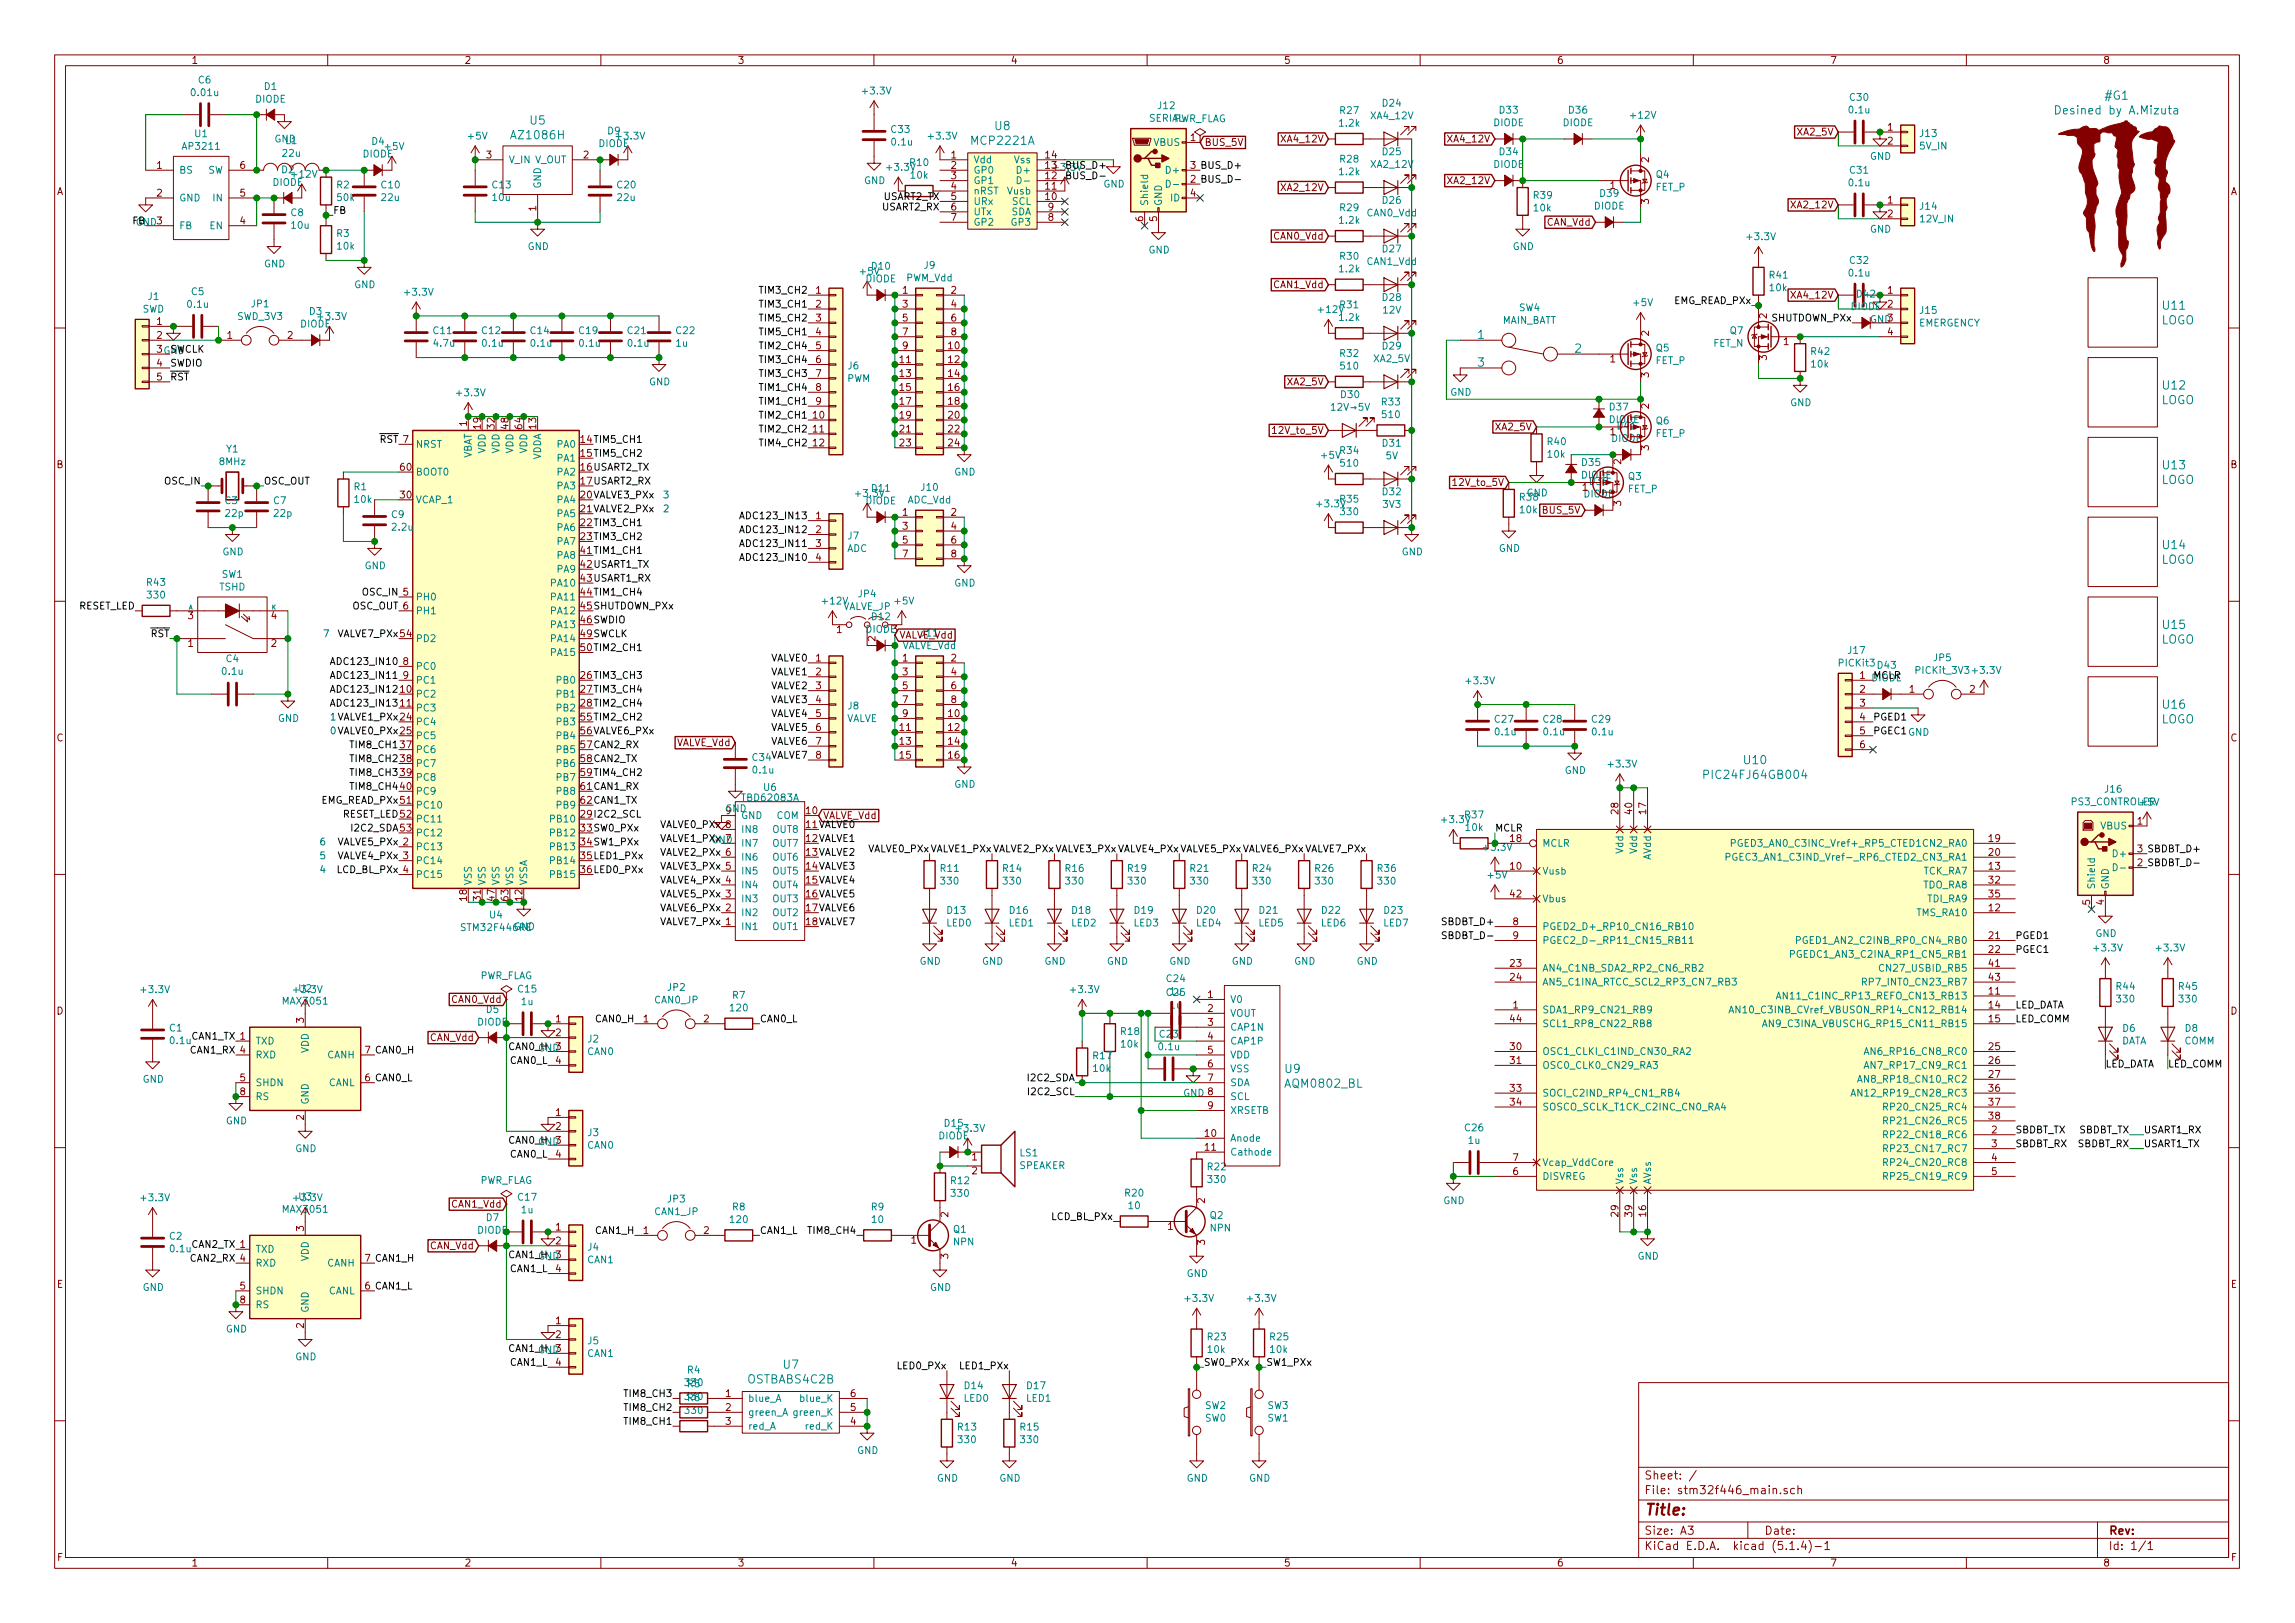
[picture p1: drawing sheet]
<svg xmlns="http://www.w3.org/2000/svg" width="420mm" height="297mm" viewBox="0 0 420 297" stroke-linecap="round" stroke-linejoin="round" font-family="sans-serif">
<defs><g id="words">
<text font-size="2.8" fill="#840000" x="301" y="277.3">Title:</text>
<g font-size="2.1" fill="#008484">
<text x="97.1" y="22.8">U5</text>
<text x="182.2" y="23.8">U8</text>
<text x="377.2" y="20.9">Desined by A.Mizuta</text>
<text x="385.5" y="18.2">#G1</text>
<text x="93.9" y="25.5">AZ1086H</text>
<text x="178" y="26.5">MCP2221A</text>
<text x="395.6" y="59.4">LOGO</text>
<text x="396.1" y="56.7">U11</text>
<text x="270.6" y="62">1</text>
<text x="288.3" y="64.6">2</text>
<text x="270.6" y="67.1">3</text>
<text x="396.1" y="71.3">U12</text>
<text x="395.6" y="74">LOGO</text>
<text x="395.6" y="88.6">LOGO</text>
<text x="396.1" y="85.9">U13</text>
<text x="396.1" y="100.5">U14</text>
<text x="395.6" y="103.2">LOGO</text>
<text x="395.6" y="117.8">LOGO</text>
<text x="396.1" y="115.1">U15</text>
<text x="396.1" y="129.7">U16</text>
<text x="395.6" y="132.4">LOGO</text>
<text x="312.6" y="142.6">PIC24FJ64GB004</text>
<text x="319.4" y="139.9">U10</text>
<text x="235.3" y="196.4">U9</text>
<text x="235.5" y="199.1">AQM0802_BL</text>
<text x="143.4" y="250.5">U7</text>
<text x="136.9" y="253.2">OSTBABS4C2B</text>
</g>
<g font-size="2.1" fill="#840000">
<text x="301" y="273.5">File: stm32f446_main.sch</text>
<text x="301" y="270.8">Sheet: /</text>
<text x="301" y="280.9">Size: A3</text>
<text x="323" y="280.9">Date:</text>
<text x="386" y="280.9">Rev:</text>
<text x="301" y="283.7">KiCad E.D.A. kicad (5.1.4)-1</text>
<text x="386" y="283.7">Id: 1/1</text>
</g>
<g font-size="1.8" fill="#840000">
<text x="35" y="11.7">1</text>
<text x="85" y="11.7">2</text>
<text x="135" y="11.7">3</text>
<text x="185" y="11.7">4</text>
<text x="235" y="11.7">5</text>
<text x="285" y="11.7">6</text>
<text x="335" y="11.7">7</text>
<text x="385" y="11.7">8</text>
<text x="345.6" y="23.9">1</text>
<text x="89.1" y="29">3</text>
<text x="106.8" y="29">2</text>
<text x="174.1" y="29">1</text>
<text x="191.4" y="29">14</text>
<text x="218" y="25.8">1</text>
<text x="220.5" y="26.7">BUS_5V</text>
<text x="234.8" y="26.1">XA4_12V</text>
<text x="265.3" y="26.1">XA4_12V</text>
<text x="301.9" y="29.7" transform="rotate(-90 301.9 29.7)">2</text>
<text x="329.2" y="24.8">XA2_5V</text>
<text x="345.6" y="26.5">2</text>
<text x="10.4" y="35.7">A</text>
<text x="28.7" y="30.9">1</text>
<text x="28.7" y="36">2</text>
<text x="44" y="36">5</text>
<text x="44" y="30.9">6</text>
<text x="174.1" y="30.9">2</text>
<text x="174.1" y="32.8">3</text>
<text x="174.1" y="34.7">4</text>
<text x="191.4" y="34.7">11</text>
<text x="191.4" y="32.8">12</text>
<text x="218" y="36">4</text>
<text x="234.8" y="35">XA2_12V</text>
<text x="265.3" y="33.7">XA2_12V</text>
<text x="294.8" y="34.6">1</text>
<text x="408.4" y="35.7">A</text>
<text x="44" y="41.1">4</text>
<text x="98.2" y="38.6" transform="rotate(-90 98.2 38.6)">1</text>
<text x="174.1" y="36.6">5</text>
<text x="174.1" y="38.5">6</text>
<text x="174.1" y="40.4">7</text>
<text x="191.4" y="36.6">10</text>
<text x="191.9" y="40.4">8</text>
<text x="191.9" y="38.5">9</text>
<text x="209.3" y="40.5" transform="rotate(-90 209.3 40.5)">6</text>
<text x="211.8" y="40.5" transform="rotate(-90 211.8 40.5)">5</text>
<text x="283.2" y="41.3">CAN_Vdd</text>
<text x="301.9" y="37.3" transform="rotate(-90 301.9 37.3)">3</text>
<text x="328.2" y="38.1">XA2_12V</text>
<text x="345.6" y="37.2">1</text>
<text x="345.6" y="39.8">2</text>
<text x="233.3" y="43.9">CAN0_Vdd</text>
<text x="149.4" y="53.8">1</text>
<text x="165.3" y="53.8">1</text>
<text x="174.1" y="53.8">2</text>
<text x="233.3" y="52.7">CAN1_Vdd</text>
<text x="345.6" y="53.8">1</text>
<text x="28.7" y="59.5">1</text>
<text x="149.4" y="56.3">2</text>
<text x="149.4" y="58.8">3</text>
<text x="165.3" y="56.3">3</text>
<text x="165.3" y="58.8">5</text>
<text x="174.1" y="56.3">4</text>
<text x="174.1" y="58.8">6</text>
<text x="323.5" y="58.3" transform="rotate(-90 323.5 58.3)">2</text>
<text x="328.2" y="54.6">XA4_12V</text>
<text x="342.3" y="59.1">GND3</text>
<text x="345.6" y="56.3">2</text>
<text x="28.7" y="62">2</text>
<text x="41.6" y="62">1</text>
<text x="52.7" y="62">2</text>
<text x="149.4" y="61.4">4</text>
<text x="149.4" y="63.9">5</text>
<text x="165.3" y="61.4">7</text>
<text x="165.3" y="63.9">9</text>
<text x="173.7" y="63.9">10</text>
<text x="174.1" y="61.4">8</text>
<text x="301.9" y="61.5" transform="rotate(-90 301.9 61.5)">2</text>
<text x="323.5" y="65.9" transform="rotate(-90 323.5 65.9)">3</text>
<text x="326.5" y="63.2">1</text>
<text x="345.6" y="61.4">4</text>
<text x="28.7" y="67.1">4</text>
<text x="28.7" y="69.6">5</text>
<text x="149.4" y="66.5">6</text>
<text x="149.4" y="69">7</text>
<text x="149.4" y="71.5">8</text>
<text x="164.8" y="66.5">11</text>
<text x="164.8" y="69">13</text>
<text x="164.8" y="71.5">15</text>
<text x="173.7" y="66.5">12</text>
<text x="173.7" y="69">14</text>
<text x="173.7" y="71.5">16</text>
<text x="235.8" y="70.5">XA2_5V</text>
<text x="294.8" y="66.3">1</text>
<text x="301.9" y="69.1" transform="rotate(-90 301.9 69.1)">3</text>
<text x="85.5" y="78" transform="rotate(-90 85.5 78)">1</text>
<text x="148.9" y="76.6">10</text>
<text x="149.4" y="74.1">9</text>
<text x="164.8" y="74.1">17</text>
<text x="164.8" y="76.6">19</text>
<text x="173.7" y="74.1">18</text>
<text x="173.7" y="76.6">20</text>
<text x="294.5" y="77.4">DIODE</text>
<text x="301.9" y="74.8" transform="rotate(-90 301.9 74.8)">2</text>
<text x="88" y="78.5" transform="rotate(-90 88 78.5)">19</text>
<text x="90.6" y="78.5" transform="rotate(-90 90.6 78.5)">32</text>
<text x="93.1" y="78.5" transform="rotate(-90 93.1 78.5)">48</text>
<text x="95.6" y="78.5" transform="rotate(-90 95.6 78.5)">64</text>
<text x="98.2" y="78.5" transform="rotate(-90 98.2 78.5)">13</text>
<text x="148.9" y="79.2">11</text>
<text x="148.9" y="81.7">12</text>
<text x="164.8" y="79.2">21</text>
<text x="164.8" y="81.7">23</text>
<text x="173.7" y="79.2">22</text>
<text x="173.7" y="81.7">24</text>
<text x="233.5" y="79.4">12V_to_5V</text>
<text x="273.9" y="78.8">XA2_5V</text>
<text x="294.8" y="79.7">1</text>
<text x="295" y="80.9">DIODE</text>
<text x="296.2" y="78.6">D41</text>
<text x="301.9" y="82.4" transform="rotate(-90 301.9 82.4)">3</text>
<text x="10.4" y="85.7">B</text>
<text x="73.3" y="86.1">60</text>
<text x="266.5" y="88.9">12V_to_5V</text>
<text x="289.5" y="87.6">DIODE</text>
<text x="289.7" y="89.8">1</text>
<text x="291.1" y="88.7">D38</text>
<text x="296.8" y="85" transform="rotate(-90 296.8 85)">2</text>
<text x="408.4" y="85.7">B</text>
<text x="73.3" y="91.2">30</text>
<text x="149.4" y="95">1</text>
<text x="165.3" y="94.4">1</text>
<text x="174.1" y="94.4">2</text>
<text x="282.5" y="94">BUS_5V</text>
<text x="289.9" y="91">DIODE</text>
<text x="296.8" y="92.6" transform="rotate(-90 296.8 92.6)">3</text>
<text x="149.4" y="97.6">2</text>
<text x="149.4" y="100.1">3</text>
<text x="165.3" y="96.9">3</text>
<text x="165.3" y="99.5">5</text>
<text x="174.1" y="96.9">4</text>
<text x="174.1" y="99.5">6</text>
<text x="149.4" y="102.7">4</text>
<text x="165.3" y="102">7</text>
<text x="174.1" y="102">8</text>
<text x="34.4" y="113.3">3</text>
<text x="49.7" y="113.3">4</text>
<text x="34.4" y="118.4">1</text>
<text x="49.7" y="118.4">2</text>
<text x="153.2" y="115.9">1</text>
<text x="160.3" y="117.4" transform="rotate(-90 160.3 117.4)">2</text>
<text x="164.6" y="116.9">VALVE_Vdd</text>
<text x="168.7" y="116.5">J11</text>
<text x="73.8" y="121.7">8</text>
<text x="73.8" y="124.2">9</text>
<text x="149.4" y="121.1">1</text>
<text x="149.4" y="123.6">2</text>
<text x="165.3" y="121.1">1</text>
<text x="165.3" y="123.6">3</text>
<text x="174.1" y="121.1">2</text>
<text x="174.1" y="123.6">4</text>
<text x="340.5" y="124.2">1</text>
<text x="73.3" y="126.8">10</text>
<text x="73.3" y="129.3">11</text>
<text x="149.4" y="126.1">3</text>
<text x="149.4" y="128.7">4</text>
<text x="149.4" y="131.2">5</text>
<text x="165.3" y="126.1">5</text>
<text x="165.3" y="128.7">7</text>
<text x="165.3" y="131.2">9</text>
<text x="173.7" y="131.2">10</text>
<text x="174.1" y="126.1">6</text>
<text x="174.1" y="128.7">8</text>
<text x="340.5" y="126.8">2</text>
<text x="340.5" y="129.3">3</text>
<text x="340.5" y="131.9">4</text>
<text x="349.6" y="126.8">1</text>
<text x="360.6" y="126.8">2</text>
<text x="10.4" y="135.7">C</text>
<text x="73.3" y="136.9">37</text>
<text x="123.6" y="136.6">VALVE_Vdd</text>
<text x="149.4" y="133.8">6</text>
<text x="149.4" y="136.3">7</text>
<text x="164.8" y="133.8">11</text>
<text x="164.8" y="136.3">13</text>
<text x="173.7" y="133.8">12</text>
<text x="173.7" y="136.3">14</text>
<text x="340.5" y="134.4">5</text>
<text x="340.5" y="136.9">6</text>
<text x="408.4" y="135.7">C</text>
<text x="73.3" y="139.5">38</text>
<text x="73.3" y="142">39</text>
<text x="149.4" y="138.8">8</text>
<text x="164.8" y="138.8">15</text>
<text x="173.7" y="138.8">16</text>
<text x="73.3" y="144.6">40</text>
<text x="147.6" y="149">10</text>
<text x="150.6" y="149.9">VALVE_Vdd</text>
<text x="296.3" y="149" transform="rotate(-90 296.3 149)">28</text>
<text x="298.8" y="149" transform="rotate(-90 298.8 149)">40</text>
<text x="301.4" y="149" transform="rotate(-90 301.4 149)">17</text>
<text x="276.5" y="154.1">18</text>
<text x="364.2" y="154.1">19</text>
<text x="391.3" y="150.9">1</text>
<text x="276.5" y="159.2">10</text>
<text x="364.2" y="159.2">13</text>
<text x="364.2" y="156.6">20</text>
<text x="364.2" y="161.7">32</text>
<text x="85.5" y="164.8" transform="rotate(-90 85.5 164.8)">18</text>
<text x="88" y="164.8" transform="rotate(-90 88 164.8)">31</text>
<text x="90.6" y="164.8" transform="rotate(-90 90.6 164.8)">47</text>
<text x="93.1" y="164.8" transform="rotate(-90 93.1 164.8)">63</text>
<text x="95.6" y="164.8" transform="rotate(-90 95.6 164.8)">12</text>
<text x="276.5" y="164.2">42</text>
<text x="364.2" y="166.8">12</text>
<text x="364.2" y="164.2">35</text>
<text x="382.7" y="165.6" transform="rotate(-90 382.7 165.6)">5</text>
<text x="385.2" y="165.6" transform="rotate(-90 385.2 165.6)">4</text>
<text x="277" y="169.3">8</text>
<text x="277" y="171.9">9</text>
<text x="364.2" y="171.9">21</text>
<text x="276.5" y="176.9">23</text>
<text x="276.5" y="179.5">24</text>
<text x="364.2" y="174.4">22</text>
<text x="364.2" y="176.9">41</text>
<text x="364.2" y="179.5">43</text>
<text x="10.4" y="185.7">D</text>
<text x="51.9" y="183.9">MAX3051</text>
<text x="82.8" y="183.6">CAN0_Vdd</text>
<text x="221.1" y="182.7">1</text>
<text x="221.1" y="185.2">2</text>
<text x="277" y="184.6">1</text>
<text x="364.2" y="182">11</text>
<text x="364.2" y="184.6">14</text>
<text x="408.4" y="185.7">D</text>
<text x="55.6" y="187.2" transform="rotate(-90 55.6 187.2)">3</text>
<text x="78.7" y="190.5">CAN_Vdd</text>
<text x="101.8" y="187.1">1</text>
<text x="101.8" y="189.6">2</text>
<text x="117.8" y="187.1">1</text>
<text x="128.9" y="187.1">2</text>
<text x="221.1" y="187.7">3</text>
<text x="221.1" y="190.3">4</text>
<text x="276.5" y="187.1">44</text>
<text x="364.2" y="187.1">15</text>
<text x="44" y="197.9">5</text>
<text x="101.8" y="194.7">4</text>
<text x="221.1" y="192.8">5</text>
<text x="221.1" y="195.4">6</text>
<text x="221.1" y="197.9">7</text>
<text x="276.5" y="192.2">30</text>
<text x="276.5" y="194.7">31</text>
<text x="364.2" y="192.2">25</text>
<text x="364.2" y="194.7">26</text>
<text x="364.2" y="197.3">27</text>
<text x="44" y="200.4">8</text>
<text x="216.6" y="200.7">GND 8</text>
<text x="221.1" y="203">9</text>
<text x="276.5" y="199.8">33</text>
<text x="276.5" y="202.3">34</text>
<text x="364.2" y="199.8">36</text>
<text x="364.2" y="202.3">37</text>
<text x="55.6" y="205" transform="rotate(-90 55.6 205)">2</text>
<text x="101.8" y="204.3">1</text>
<text x="101.8" y="206.8">2</text>
<text x="220.6" y="208.1">10</text>
<text x="364.2" y="204.9">38</text>
<text x="364.6" y="207.4">2</text>
<text x="364.6" y="210">3</text>
<text x="101.8" y="211.9">4</text>
<text x="178" y="212.4">1</text>
<text x="178" y="214.9">2</text>
<text x="220.6" y="210.6">11</text>
<text x="277" y="215">6</text>
<text x="277" y="212.5">7</text>
<text x="364.6" y="212.5">4</text>
<text x="364.6" y="215">5</text>
<text x="51.9" y="222">MAX3051</text>
<text x="82.8" y="221">CAN1_Vdd</text>
<text x="220.6" y="220.2" transform="rotate(-90 220.6 220.2)">2</text>
<text x="55.6" y="225.3" transform="rotate(-90 55.6 225.3)">3</text>
<text x="101.8" y="225.2">1</text>
<text x="101.8" y="227.7">2</text>
<text x="117.8" y="225.8">1</text>
<text x="128.9" y="225.8">2</text>
<text x="166.8" y="227.6">1</text>
<text x="173.6" y="222.8" transform="rotate(-90 173.6 222.8)">2</text>
<text x="213.8" y="225.1">1</text>
<text x="220.6" y="227.8" transform="rotate(-90 220.6 227.8)">3</text>
<text x="296.3" y="222.6" transform="rotate(-90 296.3 222.6)">29</text>
<text x="298.8" y="222.6" transform="rotate(-90 298.8 222.6)">39</text>
<text x="301.4" y="222.6" transform="rotate(-90 301.4 222.6)">16</text>
<text x="78.7" y="228.6">CAN_Vdd</text>
<text x="101.8" y="232.8">4</text>
<text x="173.6" y="230.4" transform="rotate(-90 173.6 230.4)">3</text>
<text x="10.4" y="235.7">E</text>
<text x="44" y="236">5</text>
<text x="44" y="238.5">8</text>
<text x="408.4" y="235.7">E</text>
<text x="55.6" y="243.1" transform="rotate(-90 55.6 243.1)">2</text>
<text x="101.8" y="242.4">1</text>
<text x="101.8" y="244.9">2</text>
<text x="101.8" y="250">4</text>
<text x="132.9" y="255.7">1</text>
<text x="155.7" y="255.7">6</text>
<text x="132.9" y="258.2">2</text>
<text x="132.9" y="260.8">3</text>
<text x="155.7" y="260.8">4</text>
<text x="155.7" y="258.2">5</text>
<text x="10.5" y="285.7">F</text>
<text x="35" y="286.7">1</text>
<text x="85" y="286.7">2</text>
<text x="135" y="286.7">3</text>
<text x="185" y="286.7">4</text>
<text x="235" y="286.7">5</text>
<text x="285" y="286.7">6</text>
<text x="335" y="286.7">7</text>
<text x="385" y="286.7">8</text>
<text x="408.5" y="285.7">F</text>
</g>
<g font-size="1.8" fill="#008484">
<text x="35.2" y="17.6">0.01u</text>
<text x="36.3" y="15.3">C6</text>
<text x="48.4" y="16.5">D1</text>
<text x="158.1" y="17.3">+3.3V</text>
<text x="46.7" y="18.8">DIODE</text>
<text x="210.3" y="22.3">SERIAL</text>
<text x="212.1" y="20">J12</text>
<text x="214.8" y="22.4">PWR_FLAG</text>
<text x="245.3" y="23.2">1.2k</text>
<text x="245.4" y="20.9">R27</text>
<text x="251" y="21.8">XA4_12V</text>
<text x="253.2" y="19.5">D24</text>
<text x="273.4" y="23.1">DIODE</text>
<text x="274.6" y="20.8">D33</text>
<text x="286.1" y="23.1">DIODE</text>
<text x="287.3" y="20.8">D36</text>
<text x="298.7" y="21.7">+12V</text>
<text x="338.6" y="20.8">0.1u</text>
<text x="338.7" y="18.5">C30</text>
<text x="33.6" y="27.4">AP3211</text>
<text x="35.7" y="25.1">U1</text>
<text x="50.2" y="26.1">GND</text>
<text x="51.8" y="28.7">22u</text>
<text x="52.3" y="26.4">L1</text>
<text x="66.4" y="28.8">DIODE</text>
<text x="68.1" y="26.5">D4</text>
<text x="70.5" y="27.4">+5V</text>
<text x="85.8" y="25.5">+5V</text>
<text x="93.1" y="29.9">V_IN V_OUT</text>
<text x="109.6" y="26.9">DIODE</text>
<text x="111.3" y="24.6">D9</text>
<text x="113" y="25.5">+3.3V</text>
<text x="163.2" y="24.3">C33</text>
<text x="163.3" y="26.6">0.1u</text>
<text x="170.1" y="25.5">+3.3V</text>
<text x="178.2" y="29.9">Vdd</text>
<text x="185.7" y="29.9">Vss</text>
<text x="211.3" y="26.7">VBUS</text>
<text x="245.4" y="29.8">R28</text>
<text x="253.2" y="28.4">D25</text>
<text x="274.6" y="28.4">D34</text>
<text x="342.3" y="29.2">GND</text>
<text x="351.5" y="27.4">5V_IN</text>
<text x="351.6" y="25.1">J13</text>
<text x="32.8" y="31.8">BS</text>
<text x="38" y="31.8">SW</text>
<text x="49.9" y="34">DIODE</text>
<text x="51.6" y="31.7">D2</text>
<text x="53.5" y="32.5">+12V</text>
<text x="61.7" y="34.5">R2</text>
<text x="69.9" y="34.5">C10</text>
<text x="90.2" y="34.5">C13</text>
<text x="99.1" y="34.6" transform="rotate(-90 99.1 34.6)">GND</text>
<text x="113.1" y="34.5">C20</text>
<text x="158.2" y="33.7">GND</text>
<text x="162.5" y="31.3">+3.3V</text>
<text x="166.6" y="30.4">R10</text>
<text x="166.8" y="32.7">10k</text>
<text x="178.2" y="31.8">GP0</text>
<text x="178.2" y="33.7">GP1</text>
<text x="178.2" y="35.6">nRST</text>
<text x="184.5" y="35.6">Vusb</text>
<text x="186.5" y="31.8">D+</text>
<text x="202" y="34.3">GND</text>
<text x="213.8" y="31.8">D+</text>
<text x="245.3" y="32.1">1.2k</text>
<text x="251" y="30.7">XA2_12V</text>
<text x="273.4" y="30.7">DIODE</text>
<text x="303.1" y="34.9">FET_P</text>
<text x="303.2" y="32.6">Q4</text>
<text x="338.6" y="34.1">0.1u</text>
<text x="338.7" y="31.8">C31</text>
<text x="24.8" y="41.3">GND3</text>
<text x="32.8" y="36.9">GND</text>
<text x="32.8" y="41.9">FB</text>
<text x="38.4" y="41.9">EN</text>
<text x="39.1" y="36.9">IN</text>
<text x="53.3" y="39.6">C8</text>
<text x="53.4" y="41.9">10u</text>
<text x="61.8" y="36.8">50k</text>
<text x="69.9" y="36.8">22u</text>
<text x="90.2" y="36.8">10u</text>
<text x="113.1" y="36.8">22u</text>
<text x="178.2" y="37.5">URx</text>
<text x="178.2" y="39.4">UTx</text>
<text x="178.2" y="41.3">GP2</text>
<text x="185.1" y="39.4">SDA</text>
<text x="185.3" y="37.5">SCL</text>
<text x="185.3" y="41.3">GP3</text>
<text x="210.2" y="37.8" transform="rotate(-90 210.2 37.8)">Shield</text>
<text x="212.7" y="37.8" transform="rotate(-90 212.7 37.8)">GND</text>
<text x="214.4" y="36.9">ID</text>
<text x="245.3" y="41">1.2k</text>
<text x="245.4" y="38.6">R29</text>
<text x="250.2" y="39.6">CAN0_Vdd</text>
<text x="253.2" y="37.3">D26</text>
<text x="280.8" y="36.4">R39</text>
<text x="280.9" y="38.7">10k</text>
<text x="291.8" y="38.3">DIODE</text>
<text x="293" y="36">D39</text>
<text x="351.6" y="38.4">J14</text>
<text x="351.6" y="40.7">12V_IN</text>
<text x="61.7" y="43.4">R3</text>
<text x="61.8" y="45.7">10k</text>
<text x="96.6" y="45.8">GND</text>
<text x="210.3" y="46.4">GND</text>
<text x="245.4" y="47.5">R30</text>
<text x="253.2" y="46.2">D27</text>
<text x="276.9" y="45.8">GND</text>
<text x="320" y="44">+3.3V</text>
<text x="342.3" y="42.6">GND</text>
<text x="48.3" y="48.9">GND</text>
<text x="64.8" y="52.7">GND</text>
<text x="157.5" y="50.3">+5V</text>
<text x="158.5" y="51.7">DIODE</text>
<text x="159.6" y="49.4">D10</text>
<text x="165.9" y="51.5">PWM_Vdd</text>
<text x="169.2" y="49.2">J9</text>
<text x="245.3" y="49.8">1.2k</text>
<text x="250.2" y="48.5">CAN1_Vdd</text>
<text x="324" y="51">R41</text>
<text x="324.1" y="53.3">10k</text>
<text x="338.6" y="50.6">0.1u</text>
<text x="338.7" y="48.3">C32</text>
<text x="26" y="57.2">SWD</text>
<text x="27.2" y="54.9">J1</text>
<text x="34.4" y="56.3">0.1u</text>
<text x="35.1" y="54">C5</text>
<text x="43.5" y="58.6">SWD_3V3</text>
<text x="46.1" y="56.2">JP1</text>
<text x="55" y="59.9">DIODE</text>
<text x="56.7" y="57.6">D3</text>
<text x="58.4" y="58.6">+3.3V</text>
<text x="74.2" y="54.1">+3.3V</text>
<text x="241.5" y="57.3">+12V</text>
<text x="245.3" y="58.7">1.2k</text>
<text x="245.4" y="56.4">R31</text>
<text x="253.2" y="55.1">D28</text>
<text x="253.2" y="57.4">12V</text>
<text x="274.9" y="59.3">MAIN_BATT</text>
<text x="278.1" y="57">SW4</text>
<text x="299.1" y="56">+5V</text>
<text x="338.8" y="56.8">DIODE</text>
<text x="340" y="54.4">D42</text>
<text x="351.2" y="59.8">EMERGENCY</text>
<text x="351.6" y="57.4">J15</text>
<text x="79.4" y="61.1">C11</text>
<text x="79.5" y="63.5">4.7u</text>
<text x="88.3" y="61.1">C12</text>
<text x="88.4" y="63.5">0.1u</text>
<text x="97.2" y="61.1">C14</text>
<text x="97.3" y="63.5">0.1u</text>
<text x="106.1" y="61.1">C19</text>
<text x="106.2" y="63.5">0.1u</text>
<text x="115" y="61.1">C21</text>
<text x="115.1" y="63.5">0.1u</text>
<text x="123.8" y="63.5">1u</text>
<text x="123.9" y="61.1">C22</text>
<text x="245.4" y="65.3">R32</text>
<text x="253.2" y="64">D29</text>
<text x="303.2" y="64.3">Q5</text>
<text x="313.6" y="63.5">FET_N</text>
<text x="316.8" y="61.1">Q7</text>
<text x="331.6" y="65">R42</text>
<text x="118.8" y="70.5">GND</text>
<text x="155.1" y="69.9">PWM</text>
<text x="155.3" y="67.6">J6</text>
<text x="245.5" y="67.6">510</text>
<text x="251.5" y="66.3">XA2_5V</text>
<text x="303.1" y="66.6">FET_P</text>
<text x="331.7" y="67.3">10k</text>
<text x="83.8" y="72.5">+3.3V</text>
<text x="244.6" y="75.2">12V5V</text>
<text x="245.5" y="72.9">D30</text>
<text x="253" y="74.2">R33</text>
<text x="253.2" y="76.5">510</text>
<text x="265.5" y="72.4">GND</text>
<text x="294.7" y="75.1">D37</text>
<text x="303.2" y="77.7">Q6</text>
<text x="327.7" y="74.3">GND</text>
<text x="41.5" y="82.8">Y1</text>
<text x="76.1" y="82">NRST</text>
<text x="88.9" y="83" transform="rotate(-90 88.9 83)">VDD</text>
<text x="91.4" y="83" transform="rotate(-90 91.4 83)">VDD</text>
<text x="94" y="83" transform="rotate(-90 94 83)">VDD</text>
<text x="96.5" y="83" transform="rotate(-90 96.5 83)">VDD</text>
<text x="102.1" y="82">PA0</text>
<text x="242" y="84">+5V</text>
<text x="245.4" y="83.1">R34</text>
<text x="253.2" y="81.7">D31</text>
<text x="283.4" y="81.5">R40</text>
<text x="283.4" y="83.8">10k</text>
<text x="303.1" y="80">FET_P</text>
<text x="40.2" y="85.1">8MHz</text>
<text x="64.8" y="89.7">R1</text>
<text x="76.1" y="87">BOOT0</text>
<text x="86.4" y="84.1" transform="rotate(-90 86.4 84.1)">VBAT</text>
<text x="99.1" y="84.3" transform="rotate(-90 99.1 84.3)">VDDA</text>
<text x="102.1" y="84.5">PA1</text>
<text x="102.1" y="87">PA2</text>
<text x="102.1" y="89.6">PA3</text>
<text x="168.7" y="89.8">J10</text>
<text x="174.7" y="87">GND</text>
<text x="245.5" y="85.4">510</text>
<text x="253.7" y="84.1">5V</text>
<text x="289.7" y="85.3">D35</text>
<text x="298.1" y="87.8">Q3</text>
<text x="41.2" y="92.3">C3</text>
<text x="41.4" y="94.6">22p</text>
<text x="50.1" y="92.3">C7</text>
<text x="50.2" y="94.6">22p</text>
<text x="65" y="92">10k</text>
<text x="71.7" y="94.8">C9</text>
<text x="76.1" y="92.1">VCAP_1</text>
<text x="102.1" y="92.1">PA4</text>
<text x="102.1" y="94.7">PA5</text>
<text x="156.8" y="90.9">+3.3V</text>
<text x="158.5" y="92.3">DIODE</text>
<text x="159.6" y="90">D11</text>
<text x="166.1" y="92.1">ADC_Vdd</text>
<text x="241.2" y="92.8">+3.3V</text>
<text x="245.4" y="92">R35</text>
<text x="245.5" y="94.3">330</text>
<text x="253.2" y="90.6">D32</text>
<text x="253.2" y="92.9">3V3</text>
<text x="278.3" y="91.6">R38</text>
<text x="278.3" y="93.9">10k</text>
<text x="279.5" y="90.8">GND</text>
<text x="298" y="90.1">FET_P</text>
<text x="40.7" y="101.6">GND</text>
<text x="71.9" y="97.1">2.2u</text>
<text x="102.1" y="97.2">PA6</text>
<text x="102.1" y="99.7">PA7</text>
<text x="155" y="101">ADC</text>
<text x="155.3" y="98.7">J7</text>
<text x="256.6" y="101.6">GND</text>
<text x="274.4" y="101">GND</text>
<text x="26.9" y="107.2">R43</text>
<text x="40.6" y="105.8">SW1</text>
<text x="66.8" y="104.2">GND</text>
<text x="101.1" y="107.4">PA10</text>
<text x="102.1" y="102.3">PA8</text>
<text x="102.1" y="104.8">PA9</text>
<text x="174.7" y="107.4">GND</text>
<text x="27.1" y="109.5">330</text>
<text x="40.1" y="108.1">TSHD</text>
<text x="76.1" y="109.9">PH0</text>
<text x="76.1" y="112.4">PH1</text>
<text x="101.1" y="109.9">PA11</text>
<text x="101.1" y="112.4">PA12</text>
<text x="150.7" y="110.6">+12V</text>
<text x="154.2" y="111.6">VALVE_JP</text>
<text x="157.2" y="109.3">JP4</text>
<text x="159.6" y="113.5">D12</text>
<text x="163.9" y="110.6">+5V</text>
<text x="76.1" y="117.5">PD2</text>
<text x="101.1" y="115">PA13</text>
<text x="101.1" y="117.5">PA14</text>
<text x="158.5" y="115.8">DIODE3</text>
<text x="165.1" y="118.8">VALVE_Vdd</text>
<text x="338.4" y="119.7">J17</text>
<text x="40.8" y="123.5">0.1u</text>
<text x="41.4" y="121.2">C4</text>
<text x="76.1" y="122.6">PC0</text>
<text x="76.1" y="125.1">PC1</text>
<text x="101.1" y="120.1">PA15</text>
<text x="102.1" y="125.1">PB0</text>
<text x="268.6" y="125.2">+3.3V</text>
<text x="336.8" y="122">PICKit3 D43</text>
<text x="350.9" y="123.3">PICKit_3V3</text>
<text x="354" y="121">JP5</text>
<text x="361.3" y="123.3">+3.3V</text>
<text x="76.1" y="127.7">PC2</text>
<text x="76.1" y="130.2">PC3</text>
<text x="102.1" y="127.7">PB1</text>
<text x="102.1" y="130.2">PB2</text>
<text x="155.3" y="129.8">J8</text>
<text x="50.9" y="132.1">GND</text>
<text x="76.1" y="132.8">PC4</text>
<text x="76.1" y="135.3">PC5</text>
<text x="76.1" y="137.8">PC6</text>
<text x="102.1" y="132.8">PB3</text>
<text x="102.1" y="135.3">PB4</text>
<text x="102.1" y="137.8">PB5</text>
<text x="154.9" y="132.1">VALVE</text>
<text x="273.7" y="132.3">C27</text>
<text x="273.8" y="134.6">0.1u</text>
<text x="282.6" y="132.3">C28</text>
<text x="282.7" y="134.6">0.1u</text>
<text x="291.5" y="132.3">C29</text>
<text x="291.6" y="134.6">0.1u</text>
<text x="76.1" y="140.4">PC7</text>
<text x="76.1" y="142.9">PC8</text>
<text x="102.1" y="140.4">PB6</text>
<text x="102.1" y="142.9">PB7</text>
<text x="137.9" y="141.6">0.1u</text>
<text x="286.5" y="141.6">GND</text>
<text x="294.6" y="140.5">+3.3V</text>
<text x="76.1" y="145.5">PC9</text>
<text x="76.1" y="148">PC10</text>
<text x="102.1" y="145.5">PB8</text>
<text x="102.1" y="148">PB9</text>
<text x="132.8" y="148.6">GND</text>
<text x="132.9" y="149">9</text>
<text x="135.6" y="149.9">GND</text>
<text x="136.1" y="146.6">TBD62083A</text>
<text x="139.9" y="144.7">U6</text>
<text x="142.2" y="149.9">COM</text>
<text x="174.7" y="144.2">GND</text>
<text x="268.2" y="149.8">R37</text>
<text x="379.1" y="147.4">PS3_CONTROLER</text>
<text x="385.4" y="145.1">J16</text>
<text x="391.8" y="147.5">+5V</text>
<text x="76.1" y="155.6">PC13</text>
<text x="76.1" y="150.5">PC11</text>
<text x="76.1" y="153.1">PC12</text>
<text x="101.1" y="150.5">PB10</text>
<text x="101.1" y="153.1">PB12</text>
<text x="101.1" y="155.6">PB13</text>
<text x="135.6" y="155">IN7</text>
<text x="135.6" y="152.4">IN8</text>
<text x="141.6" y="152.4">OUT8</text>
<text x="141.6" y="155">OUT7</text>
<text x="264.1" y="150.6">+3.3V</text>
<text x="268.4" y="152.1">10k</text>
<text x="282.3" y="155">MCLR</text>
<text x="318.8" y="155">PGED3_AN0_C3INC_Vref+_RP5_CTED1CN2_RA0</text>
<text x="384.6" y="151.8">VBUS</text>
<text x="76.1" y="158.2">PC14</text>
<text x="76.1" y="160.7">PC15</text>
<text x="101.1" y="158.2">PB14</text>
<text x="101.1" y="160.7">PB15</text>
<text x="135.6" y="160.1">IN5</text>
<text x="135.6" y="157.5">IN6</text>
<text x="141.6" y="157.5">OUT6</text>
<text x="141.6" y="160.1">OUT5</text>
<text x="172.2" y="159.6">R11</text>
<text x="172.4" y="161.9">330</text>
<text x="183.7" y="159.6">R14</text>
<text x="183.8" y="161.9">330</text>
<text x="195.1" y="159.6">R16</text>
<text x="195.2" y="161.9">330</text>
<text x="206.5" y="159.6">R19</text>
<text x="206.7" y="161.9">330</text>
<text x="218" y="159.6">R21</text>
<text x="218.1" y="161.9">330</text>
<text x="229.4" y="159.6">R24</text>
<text x="229.5" y="161.9">330</text>
<text x="240.8" y="159.6">R26</text>
<text x="240.9" y="161.9">330</text>
<text x="252.2" y="159.6">R36</text>
<text x="252.4" y="161.9">330</text>
<text x="272.5" y="160.8">+5V</text>
<text x="282.3" y="160.1">Vusb</text>
<text x="297.2" y="156.2" transform="rotate(-90 297.2 156.2)">Vdd</text>
<text x="299.7" y="156.2" transform="rotate(-90 299.7 156.2)">Vdd</text>
<text x="302.3" y="157.4" transform="rotate(-90 302.3 157.4)">AVdd</text>
<text x="318.2" y="157.5">PGEC3_AN1_C3IND_Vref-_RP6_CTED2_CN3_RA1</text>
<text x="352.1" y="160.1">TCK_RA7</text>
<text x="387.2" y="156.9">D+</text>
<text x="86.4" y="162.1" transform="rotate(-90 86.4 162.1)">VSS</text>
<text x="88.9" y="162.1" transform="rotate(-90 88.9 162.1)">VSS</text>
<text x="91.4" y="162.1" transform="rotate(-90 91.4 162.1)">VSS</text>
<text x="94" y="162.1" transform="rotate(-90 94 162.1)">VSS</text>
<text x="96.5" y="162.1" transform="rotate(-90 96.5 162.1)">VSSA</text>
<text x="135.6" y="167.7">IN2</text>
<text x="135.6" y="165.1">IN3</text>
<text x="135.6" y="162.6">IN4</text>
<text x="141.6" y="162.6">OUT4</text>
<text x="141.6" y="165.1">OUT3</text>
<text x="141.6" y="167.7">OUT2</text>
<text x="173.5" y="167.2">D13</text>
<text x="184.9" y="167.2">D16</text>
<text x="196.3" y="167.2">D18</text>
<text x="207.7" y="167.2">D19</text>
<text x="219.2" y="167.2">D20</text>
<text x="230.6" y="167.2">D21</text>
<text x="242" y="167.2">D22</text>
<text x="253.5" y="167.2">D23</text>
<text x="282.3" y="165.1">Vbus</text>
<text x="351.1" y="167.7">TMS_RA10</text>
<text x="352" y="162.6">TDO_RA8</text>
<text x="352.9" y="165.1">TDI_RA9</text>
<text x="383.5" y="162.9" transform="rotate(-90 383.5 162.9)">Shield</text>
<text x="386.1" y="162.9" transform="rotate(-90 386.1 162.9)">GND</text>
<text x="84.7" y="170.4">STM32F446RE</text>
<text x="89.7" y="168.1">U4</text>
<text x="94.1" y="170.2">GND</text>
<text x="135.6" y="170.2">IN1</text>
<text x="141.6" y="170.2">OUT1</text>
<text x="173.3" y="169.6">LED0</text>
<text x="184.7" y="169.6">LED1</text>
<text x="196.2" y="169.6">LED2</text>
<text x="207.6" y="169.6">LED3</text>
<text x="219" y="169.6">LED4</text>
<text x="230.5" y="169.6">LED5</text>
<text x="241.9" y="169.6">LED6</text>
<text x="253.3" y="169.6">LED7</text>
<text x="282.3" y="170.2">PGED2_D+_RP10_CN16_RB10</text>
<text x="282.3" y="172.8">PGEC2_D-_RP11_CN15_RB11</text>
<text x="330" y="172.8">PGED1_AN2_C2INB_RP0_CN4_RB0</text>
<text x="383.6" y="171.5">GND</text>
<text x="87.8" y="179.2">PWR_FLAG</text>
<text x="168.4" y="176.6">GND</text>
<text x="179.8" y="176.6">GND</text>
<text x="191.2" y="176.6">GND</text>
<text x="202.6" y="176.6">GND</text>
<text x="213.6" y="179.7">C24</text>
<text x="214.1" y="176.6">GND</text>
<text x="225.5" y="176.6">GND</text>
<text x="236.9" y="176.6">GND</text>
<text x="248.4" y="176.6">GND</text>
<text x="282.3" y="177.8">AN4_C1NB_SDA2_RP2_CN6_RB2</text>
<text x="328.8" y="175.3">PGEDC1_AN3_C2INA_RP1_CN5_RB1</text>
<text x="344.8" y="177.8">CN27_USBID_RB5</text>
<text x="383.5" y="174.1">+3.3V</text>
<text x="394.9" y="174.1">+3.3V</text>
<text x="26" y="181.7">+3.3V</text>
<text x="53.9" y="181.7">+3.3V</text>
<text x="54.8" y="181.5">U2</text>
<text x="89.1" y="185.4">D5</text>
<text x="94.9" y="181.6">C15</text>
<text x="95.5" y="184">1u</text>
<text x="119.9" y="183.7">CAN0_JP</text>
<text x="122.3" y="181.3">JP2</text>
<text x="133.8" y="185.1">120</text>
<text x="134.1" y="182.8">R7</text>
<text x="196.2" y="181.7">+3.3V</text>
<text x="213.6" y="182.3">C25</text>
<text x="214.2" y="184.6">1u</text>
<text x="214.2" y="182.1">1u</text>
<text x="225.2" y="183.6">V0</text>
<text x="282.3" y="185.5">SDA1_RP9_CN21_RB9</text>
<text x="282.3" y="180.4">AN5_C1INA_RTCC_SCL2_RP3_CN7_RB3</text>
<text x="318.8" y="185.5">AN10_C3INB_CVref_VBUSON_RP14_CN12_RB14</text>
<text x="327.2" y="182.9">AN11_C1INC_RP13_REFO_CN13_RB13</text>
<text x="342" y="180.4">RP7_INT0_CN23_RB7</text>
<text x="387.5" y="181.2">R44</text>
<text x="387.6" y="183.5">330</text>
<text x="398.9" y="181.2">R45</text>
<text x="399.1" y="183.5">330</text>
<text x="31.1" y="188.8">C1</text>
<text x="31.3" y="191.1">0.1u</text>
<text x="46.7" y="191.2">TXD</text>
<text x="107.6" y="190.8">J2</text>
<text x="205.3" y="189.4">R18</text>
<text x="205.3" y="191.7">10k</text>
<text x="212.4" y="189.9">C23</text>
<text x="225.2" y="186.1">VOUT</text>
<text x="225.2" y="188.6">CAP1N</text>
<text x="225.2" y="191.2">CAP1P</text>
<text x="282.3" y="188">SCL1_RP8_CN22_RB8</text>
<text x="324.2" y="188">AN9_C3INA_VBUSCHG_RP15_CN11_RB15</text>
<text x="388.3" y="191.1">DATA</text>
<text x="388.6" y="188.8">D6</text>
<text x="399.9" y="191.1">COMM</text>
<text x="400.1" y="188.8">D8</text>
<text x="46.7" y="193.7">RXD</text>
<text x="56.5" y="192.7" transform="rotate(-90 56.5 192.7)">VDD</text>
<text x="59.9" y="193.7">CANH</text>
<text x="107.5" y="193.1">CAN0</text>
<text x="200.2" y="193.9">R17</text>
<text x="200.2" y="196.2">10k</text>
<text x="212.2" y="192.2">0.1u</text>
<text x="225.2" y="193.7">VDD</text>
<text x="225.2" y="196.3">VSS</text>
<text x="282.3" y="193.1">OSC1_CLKI_C1IND_CN30_RA2</text>
<text x="282.3" y="195.6">OSC0_CLK0_CN29_RA3</text>
<text x="342.3" y="193.1">AN6_RP16_CN8_RC0</text>
<text x="342.3" y="195.6">AN7_RP17_CN9_RC1</text>
<text x="26.1" y="198.2">GND</text>
<text x="46.7" y="198.8">SHDN</text>
<text x="46.7" y="201.3">RS</text>
<text x="56.5" y="202.2" transform="rotate(-90 56.5 202.2)">GND</text>
<text x="60.1" y="198.8">CANL</text>
<text x="225.2" y="198.8">SDA</text>
<text x="225.2" y="201.3">SCL</text>
<text x="225.2" y="203.9">XRSETB</text>
<text x="282.3" y="200.7">SOCI_C2IND_RP4_CN1_RB4</text>
<text x="282.3" y="203.2">SOSCO_SCLK_T1CK_C2INC_CN0_RA4</text>
<text x="340.3" y="200.7">AN12_RP19_CN28_RC3</text>
<text x="341.3" y="198.2">AN8_RP18_CN10_RC2</text>
<text x="345.8" y="203.2">RP20_CN25_RC4</text>
<text x="41.4" y="205.8">GND</text>
<text x="107.6" y="207.9">J3</text>
<text x="171.8" y="208.5">DIODE</text>
<text x="173" y="206.2">D15</text>
<text x="175.2" y="207.1">+3.3V</text>
<text x="225.2" y="209">Anode</text>
<text x="268.2" y="207">C26</text>
<text x="268.9" y="209.4">1u</text>
<text x="345.8" y="208.3">RP22_CN18_RC6</text>
<text x="345.8" y="205.8">RP21_CN26_RC5</text>
<text x="54.1" y="210.9">GND</text>
<text x="107.5" y="210.2">CAN0</text>
<text x="186.6" y="214">SPEAKER</text>
<text x="186.7" y="211.6">LS1</text>
<text x="221.1" y="214.2">R22</text>
<text x="225.2" y="211.5">Cathode</text>
<text x="282.3" y="215.9">DISVREG</text>
<text x="282.3" y="213.4">Vcap_VddCore</text>
<text x="345.8" y="210.9">RP23_CN17_RC7</text>
<text x="345.8" y="213.4">RP24_CN20_RC8</text>
<text x="345.8" y="215.9">RP25_CN19_RC9</text>
<text x="26" y="219.8">+3.3V</text>
<text x="53.9" y="219.8">+3.3V</text>
<text x="54.8" y="219.6">U3</text>
<text x="87.8" y="216.7">PWR_FLAG</text>
<text x="94.9" y="219.7">C17</text>
<text x="122.3" y="220.1">JP3</text>
<text x="134.1" y="221.5">R8</text>
<text x="159.5" y="221.5">R9</text>
<text x="174.1" y="216.7">R12</text>
<text x="174.3" y="219">330</text>
<text x="206" y="219">R20</text>
<text x="206.7" y="221.3">10</text>
<text x="221.3" y="216.5">330</text>
<text x="264.2" y="220.4">GND</text>
<text x="297.2" y="216.8" transform="rotate(-90 297.2 216.8)">Vss</text>
<text x="299.7" y="216.8" transform="rotate(-90 299.7 216.8)">Vss</text>
<text x="302.3" y="216.8" transform="rotate(-90 302.3 216.8)">AVss</text>
<text x="31.1" y="226.9">C2</text>
<text x="89.1" y="223.5">D7</text>
<text x="95.5" y="222.1">1u</text>
<text x="119.9" y="222.4">CAN1_JP</text>
<text x="133.8" y="223.8">120</text>
<text x="159.7" y="223.8">10</text>
<text x="174.6" y="225.6">Q1</text>
<text x="174.6" y="227.9">NPN</text>
<text x="221.6" y="223.1">Q2</text>
<text x="221.6" y="225.4">NPN</text>
<text x="31.3" y="229.2">0.1u</text>
<text x="46.7" y="229.3">TXD</text>
<text x="46.7" y="231.8">RXD</text>
<text x="56.5" y="230.8" transform="rotate(-90 56.5 230.8)">VDD</text>
<text x="59.9" y="231.8">CANH</text>
<text x="107.5" y="231.2">CAN1</text>
<text x="107.6" y="228.9">J4</text>
<text x="217.2" y="233.7">GND</text>
<text x="299.8" y="230.5">GND</text>
<text x="26.1" y="236.3">GND</text>
<text x="46.7" y="236.9">SHDN</text>
<text x="46.7" y="239.4">RS</text>
<text x="60.1" y="236.9">CANL</text>
<text x="170.3" y="236.3">GND</text>
<text x="217.1" y="238.3">+3.3V</text>
<text x="228.5" y="238.3">+3.3V</text>
<text x="41.4" y="243.9">GND</text>
<text x="56.5" y="240.3" transform="rotate(-90 56.5 240.3)">GND</text>
<text x="221.1" y="245.3">R23</text>
<text x="232.6" y="245.3">R25</text>
<text x="54.1" y="249">GND</text>
<text x="107.5" y="248.3">CAN1</text>
<text x="107.6" y="246">J5</text>
<text x="125.9" y="251.4">R4</text>
<text x="221.2" y="247.6">10k</text>
<text x="232.6" y="247.6">10k</text>
<text x="125.9" y="256.4">R6</text>
<text x="125.9" y="253.9">R5</text>
<text x="136.9" y="256.6">blue_A</text>
<text x="146.8" y="256.6">blue_K</text>
<text x="176.5" y="256.6">LED0</text>
<text x="176.6" y="254.2">D14</text>
<text x="187.9" y="256.6">LED1</text>
<text x="188.1" y="254.2">D17</text>
<text x="220.6" y="257.9">SW2</text>
<text x="232.1" y="257.9">SW3</text>
<text x="125.5" y="258.8">330</text>
<text x="136.9" y="259.1">green_A</text>
<text x="136.9" y="261.7">red_A</text>
<text x="145.6" y="259.1">green_K</text>
<text x="147.7" y="261.7">red_K</text>
<text x="175.4" y="261.8">R13</text>
<text x="186.8" y="261.8">R15</text>
<text x="220.6" y="260.2">SW0</text>
<text x="232.1" y="260.2">SW1</text>
<text x="156.9" y="266.1">GND</text>
<text x="175.5" y="264.1">330</text>
<text x="187" y="264.1">330</text>
<text x="171.5" y="271.2">GND</text>
<text x="183" y="271.2">GND</text>
<text x="217.2" y="271.2">GND</text>
<text x="228.7" y="271.2">GND</text>
</g>
<g font-size="1.8">
<text x="191.4" y="30.9">13+3.3V</text>
<text x="194.9" y="32.8">BUS_D-</text>
<text x="194.9" y="30.9">BUS_D+</text>
<text x="218" y="33.4">2 BUS_D-</text>
<text x="218" y="30.9">3 BUS_D+</text>
<text x="24.3" y="41.1">FB</text>
<text x="61" y="39.2">FB</text>
<text x="161.6" y="38.5">USART2_RX</text>
<text x="161.8" y="36.6">USART2_TX</text>
<text x="139.4" y="53.8">TIM3_CH2</text>
<text x="139.4" y="56.3">TIM3_CH1</text>
<text x="139.4" y="58.8">TIM5_CH2</text>
<text x="306.3" y="55.7">EMG_READ_PXx</text>
<text x="324.4" y="58.8">SHUTDOWN_PXx</text>
<text x="28.7" y="64.6">3GND</text>
<text x="31.1" y="64.6">SWCLK</text>
<text x="139.4" y="61.4">TIM5_CH1</text>
<text x="139.4" y="63.9">TIM2_CH4</text>
<text x="31.1" y="67.1">SWDIO</text>
<text x="31.1" y="69.6">RST</text>
<text x="139.4" y="66.5">TIM3_CH4</text>
<text x="139.4" y="69">TIM3_CH3</text>
<text x="139.4" y="71.5">TIM1_CH4</text>
<text x="139.4" y="76.6">TIM2_CH1</text>
<text x="139.4" y="74.1">TIM1_CH1</text>
<text x="69.5" y="81.1">RST 7</text>
<text x="106.3" y="81.1">14TIM5_CH1</text>
<text x="106.3" y="83.6">15TIM5_CH2</text>
<text x="139.4" y="79.2">TIM2_CH2</text>
<text x="139.4" y="81.7">TIM4_CH2</text>
<text x="30.3" y="88.7">OSC_IN</text>
<text x="48.3" y="88.7">OSC_OUT</text>
<text x="106.3" y="86.1">16USART2_TX</text>
<text x="106.3" y="88.7">17USART2_RX</text>
<text x="106.3" y="91.2">20VALVE3_PXx</text>
<text x="106.3" y="93.8">21VALVE2_PXx</text>
<text x="136.4" y="95">ADC123_IN13</text>
<text x="106.3" y="96.3">22TIM3_CH1</text>
<text x="106.3" y="98.8">23TIM3_CH2</text>
<text x="106.3" y="101.4">41TIM1_CH1</text>
<text x="136.4" y="100.1">ADC123_IN11</text>
<text x="136.4" y="97.6">ADC123_IN12</text>
<text x="106.3" y="103.9">42USART1_TX</text>
<text x="106.3" y="106.5">43USART1_RX</text>
<text x="136.4" y="102.7">ADC123_IN10</text>
<text x="14.4" y="111.5">RESET_LED</text>
<text x="64.5" y="111.5">OSC_OUT 6</text>
<text x="66.4" y="109">OSC_IN 5</text>
<text x="106.3" y="109">44TIM1_CH4</text>
<text x="106.3" y="111.5">45SHUTDOWN_PXx</text>
<text x="27.6" y="116.6">RST</text>
<text x="61.8" y="116.6">VALVE7_PXx 54</text>
<text x="106.3" y="114.1">46SWDIO</text>
<text x="106.3" y="116.6">49SWCLK</text>
<text x="106.3" y="119.2">50TIM2_CH1</text>
<text x="61.5" y="124.2">ADC123_IN11</text>
<text x="61.5" y="121.7">ADC123_IN10</text>
<text x="106.3" y="124.2">26TIM3_CH3</text>
<text x="141.1" y="123.6">VALVE1</text>
<text x="141.1" y="121.1">VALVE0</text>
<text x="342.9" y="124.2">MCLR</text>
<text x="61.5" y="129.3">ADC123_IN13</text>
<text x="61.5" y="126.8">ADC123_IN12</text>
<text x="106.3" y="126.8">27TIM3_CH4</text>
<text x="106.3" y="129.3">28TIM2_CH4</text>
<text x="106.3" y="131.9">55TIM2_CH2</text>
<text x="141.1" y="131.2">VALVE4</text>
<text x="141.1" y="128.7">VALVE3</text>
<text x="141.1" y="126.1">VALVE2</text>
<text x="342.9" y="131.9">PGED1</text>
<text x="64.5" y="136.9">TIM8_CH1</text>
<text x="106.3" y="134.4">56VALVE6_PXx</text>
<text x="106.3" y="136.9">57CAN2_RX</text>
<text x="141.1" y="133.8">VALVE5</text>
<text x="141.1" y="136.3">VALVE6</text>
<text x="342.9" y="134.4">PGEC1 GND</text>
<text x="64.5" y="142">TIM8_CH3</text>
<text x="64.5" y="139.5">TIM8_CH2</text>
<text x="106.3" y="139.5">58CAN2_TX</text>
<text x="106.3" y="142">59TIM4_CH2</text>
<text x="137.8" y="139.3">C34VALVE7</text>
<text x="58.7" y="147.1">EMG_READ_PXx 51</text>
<text x="62.6" y="149.6">RESET_LED 52</text>
<text x="64.5" y="144.6">TIM8_CH4</text>
<text x="106.3" y="149.6">29I2C2_SCL</text>
<text x="106.3" y="144.6">61CAN1_RX</text>
<text x="106.3" y="147.1">62CAN1_TX</text>
<text x="61.8" y="154.7">VALVE5_PXx 2</text>
<text x="64.6" y="152.2">I2C2_SDA 53</text>
<text x="106.3" y="152.2">33SW0_PXx</text>
<text x="106.3" y="154.7">34SW1_PXx</text>
<text x="120.9" y="151.5">VALVE0_PXx 8</text>
<text x="120.9" y="154.1">VALVE1_PXx 7</text>
<text x="130.3" y="154.3">GND</text>
<text x="147.6" y="151.5">11VALVE0</text>
<text x="147.6" y="154.1">12VALVE1</text>
<text x="159" y="156">VALVE0_PXx VALVE1_PXx VALVE2_PXx VALVE3_PXx VALVE4_PXx VALVE5_PXx VALVE6_PXx VALVE7_PXx</text>
<text x="273.7" y="152.2">MCLR</text>
<text x="391.3" y="156">3 SBDBT_D+</text>
<text x="61.7" y="159.8">LCD_BL_PXx 4</text>
<text x="61.8" y="157.3">VALVE4_PXx 3</text>
<text x="106.3" y="157.3">35LED1_PXx</text>
<text x="106.3" y="159.8">36LED0_PXx</text>
<text x="120.9" y="159.2">VALVE3_PXx 5</text>
<text x="120.9" y="156.6">VALVE2_PXx 6</text>
<text x="120.9" y="161.7">VALVE4_PXx 4</text>
<text x="147.6" y="156.6">13VALVE2</text>
<text x="147.6" y="159.2">14VALVE3</text>
<text x="147.6" y="161.7">15VALVE4</text>
<text x="391.3" y="158.5">2 SBDBT_D-</text>
<text x="120.9" y="164.2">VALVE5_PXx 3</text>
<text x="120.9" y="166.8">VALVE6_PXx 2</text>
<text x="147.6" y="164.2">16VALVE5</text>
<text x="147.6" y="166.8">17VALVE6</text>
<text x="120.9" y="169.3">VALVE7_PXx 1</text>
<text x="147.6" y="169.3">18VALVE7</text>
<text x="264.3" y="169.3">SBDBT_D+</text>
<text x="264.7" y="171.9">SBDBT_D-</text>
<text x="368.9" y="171.9">PGED1</text>
<text x="368.9" y="174.4">PGEC1</text>
<text x="368.9" y="184.6">LED_DATA</text>
<text x="35.1" y="190.3">CAN1_TX 1</text>
<text x="109.1" y="187.1">CAN0_H</text>
<text x="139.1" y="187.1">CAN0_L</text>
<text x="368.9" y="187.1">LED_COMM</text>
<text x="34.9" y="192.8">CAN1_RX 4</text>
<text x="66.8" y="197.9">6 CAN0_L</text>
<text x="66.8" y="192.8">7 CAN0_H</text>
<text x="93.2" y="192.2">CAN0_H</text>
<text x="93.4" y="194.7">CAN0_L</text>
<text x="98.5" y="192.4">GND3</text>
<text x="188.4" y="197.9">I2C2_SDA</text>
<text x="385.4" y="195.4">LED_DATA</text>
<text x="396.9" y="195.4">LED_COMM</text>
<text x="188.6" y="200.4">I2C2_SCL</text>
<text x="93.2" y="209.3">CAN0_H</text>
<text x="98.5" y="209.6">GND3</text>
<text x="368.9" y="207.4">SBDBT_TX</text>
<text x="368.9" y="210">SBDBT_RX</text>
<text x="380.4" y="210">SBDBT_RX</text>
<text x="380.5" y="207.4">SBDBT_TX</text>
<text x="392.4" y="210">USART1_TX</text>
<text x="392.4" y="207.4">USART1_RX</text>
<text x="93.4" y="211.9">CAN0_L</text>
<text x="109.1" y="225.8">CAN1_H</text>
<text x="139.1" y="225.8">CAN1_L</text>
<text x="148.3" y="225.8">TIM8_CH4</text>
<text x="192.5" y="223.3">LCD_BL_PXx</text>
<text x="34.9" y="230.9">CAN2_RX 4</text>
<text x="35.1" y="228.4">CAN2_TX 1</text>
<text x="66.8" y="230.9">7 CAN1_H</text>
<text x="93.2" y="230.3">CAN1_H</text>
<text x="93.4" y="232.8">CAN1_L</text>
<text x="98.5" y="230.5">GND3</text>
<text x="66.8" y="236">6 CAN1_L</text>
<text x="93.2" y="247.4">CAN1_H</text>
<text x="93.4" y="250">CAN1_L</text>
<text x="98.5" y="247.7">GND3</text>
<text x="164.5" y="250.6">LED0_PXx</text>
<text x="175.9" y="250.6">LED1_PXx</text>
<text x="220.3" y="250">SW0_PXx</text>
<text x="231.8" y="250">SW1_PXx</text>
<text x="114.6" y="255.7">TIM8_CH3</text>
<text x="114.6" y="258.2">TIM8_CH2</text>
<text x="114.6" y="260.8">TIM8_CH1</text>
</g>
<g font-size="1.8" fill="#0000c2">
<text x="121.3" y="93.8">2</text>
<text x="121.3" y="91.2">3</text>
<text x="59.1" y="116.6">7</text>
<text x="60.3" y="131.9">1 VALVE1_PXx 24</text>
<text x="60.3" y="134.4">0 VALVE0_PXx 25</text>
<text x="58.4" y="154.7">6</text>
<text x="58.4" y="157.3">5</text>
<text x="58.4" y="159.8">4</text>
</g>
<g font-size="1.8" fill="#008400">
<text x="271.7" y="155.7">+3.3V</text>
<text x="87.4" y="187.7">DIODE</text>
<text x="87.4" y="225.8">DIODE</text>
</g>
<g font-size="1.1" fill="#008484">
<text x="34.5" y="111.6">A</text>
<text x="49.8" y="111.6">K</text>
</g>
</g></defs>
<g fill="none" stroke="#840000" stroke-width=".18">
<path d="M10 10h400v277h-400zM12 12h396v273.1h-396zM48.8 20v2M60 10v2M110 10v2M160 10v2M160 18.5v5.3M160 18.5l-.7 1.2M160 18.5l.8 1.2M210 10v2M260 10v2M310 10v2"/>
<path d="M360 10v2M26.7 31.2h5M31.7 28.6h10.2v15.3h-10.2zM31.7 36.2h-5v1.3h1.2l-1.2 1.3-1.3-1.3h1.3M33.7 21h2.7M38.5 21h2.8M41.9 31.2h6.4a1.27 1.27 0 0 1 1.2-1.3 1.27 1.27 0 0 1 1.3 1.3 1.27 1.27 0 0 1 1.3-1.3 1.27 1.27 0 0 1 1.2 1.3 1.27 1.27 0 0 1 1.3-1.3 1.27 1.27 0 0 1 1.3 1.3 1.27 1.27 0 0 1 1.2-1.3 1.27 1.27 0 0 1 1.3 1.3h1.3v1.2M41.9 36.2h5.1M47 21h5.1v1.3h1.2l-1.2 1.2-1.3-1.2h1.3M51.9 35.2v2M55.2 33.7v2.5h-5v2.8M55.2 33.7l-.7 1.3"/>
<path d="M55.2 33.7l.8 1.3M59.7 37.5v1.3M66.7 36v2.8M70 30.1v2.1M71.8 28.6v2.6h-5.1v2.7M71.8 28.6l-.8 1.3M71.8 28.6l.7 1.3M87 26.7v2.5h5.1M87 31.2v2.7M87 36v2.8M87 26.7l-.8 1.3M87 26.7l.8 1.3"/>
<path d="M92.1 26.7h12.7v8.9h-12.7zM98.4 35.6v6.3h1.3l-1.3 1.3-1.2-1.3h1.2M109.9 31.2v2.7M109.9 36v2.8M113.2 28.2v2.1M114.9 26.7v2.5h-10.1M114.9 26.7l-.7 1.3M114.9 26.7l.8 1.3M160 25.8v4.1h1.3l-1.3 1.3-1.3-1.3h1.3M164.5 32.4l-.8 1.3M164.5 32.4v2.6M164.5 32.4l.7 1.3"/>
<path d="M172.1 33.1h5.1M172.1 31.2h5.1M172.1 26.7l-.8 1.3M172.1 26.7v2.5h5.1M172.1 26.7l.7 1.3M172.1 36.9h5.1M172.1 35h5.1M172.1 38.8h5.1M177.2 28h12.7v13.9h-12.7zM189.9 33.1h5M189.9 31.2h5M189.9 29.2h5"/>
<path d="M189.9 36.9h5M189.9 38.8h5M194.9 32.4l-.7 1.3M194.9 32.4v2.6h-5M194.9 32.4l.8 1.3M203.8 29.2v1.3h1.3l-1.3 1.3-1.2-1.3h1.2M207.4 25.3h3.3v.3l-.3 1h-2.8zM209.5 38.8v2.5M212 38h.2v.8h-.2zM212.1 38.8v3.8h1.3l-1.3 1.3-1.3-1.3h1.3M216.4 36.1h.8v.3h-.8zM216.4 33.6h.8v.2h-.8z"/>
<path d="M216.4 31h.8v.3h-.8zM216.4 25.9h.8v.3h-.8zM217.2 26.1h2.5M217.2 33.7h2.5M217.2 31.2h2.5M217.2 36.2h2.5M219.7 24.8l1-.6-1-.7-1 .7 1 .6v1.3M219.7 26.1h.1M243.2 25.4h1.3M243.2 34.3h1.3M249.6 25.4h8.8M249.6 34.3h8.8"/>
<path d="M257.9 32.8v-.8h-.7h.7l-1.5 1.6M257.9 23.9v-.7h-.7h.7l-1.5 1.5M259.2 32.8v-.8h-.8h.8l-1.5 1.6M259.2 23.9v-.7h-.8h.8l-1.5 1.5M273.7 25.4h5.1M273.7 33.1h5.1v1.2M277 24.4v2.1M277 32v2.1M278.8 39.4v2.5h1.2l-1.2 1.3-1.3-1.3h1.3M286.4 25.4h5.1M289.7 24.4v2.1M292.7 33.1h5.1"/>
<path d="M295.4 39.7v2M297.9 33.1h.2M298.6 33.1h1.8v5M298.6 31.3h1.8M300.4 31.3h.7v3.5h-2.5M300.4 22.9v2.5M300.4 28v3.3M300.4 22.9l-.8 1.3M300.4 22.9l.7 1.3M300.7 32.8h.8l-.4 .6zM301.6 33.3l-.1 .1h-.8l-.1 .2M336.5 37.5h2.8"/>
<path d="M336.5 24.2h2.8M341.4 37.5h6.6M341.4 24.2h6.6M344.2 24.2v1.2h1.2l-1.2 1.3-1.3-1.3h1.3M344.2 37.5v1.3h1.2l-1.2 1.2-1.3-1.2h1.3M344.2 26.7h3.8M348 39.9h1.2v.3h-1.2zM348 37.4h1.2v.2h-1.2zM348 26.6h1.2v.2h-1.2zM348 24h1.2v.3h-1.2zM26 59.6h1.3v.3h-1.3zM26.7 41.3h5"/>
<path d="M27.3 59.7h3.8M31.7 59.7v1.3h1.3l-1.3 1.3-1.2-1.3h1.2M32.4 59.7h2.8M37.2 59.7h2.8M41.9 41.3h5.1M50.2 41.1v4h1.2l-1.2 1.3-1.3-1.3h1.3M59.7 40v1.3M59.7 46.4v1.3M60.3 59.7v2.6h-9.2M60.3 59.7l-.7 1.3M60.3 59.7l.8 1.3M66.7 47.7v1.2h1.2l-1.2 1.3-1.3-1.3h1.3"/>
<path d="M76.2 55.3l-.8 1.3M76.2 55.3v5.3M76.2 55.3l.8 1.3M85.1 57.8v2.8M94 57.8v2.8M102.9 57.8v2.8M111.8 57.8v2.8M120.6 57.8v2.8M148 54h3.8M148 56.6h3.8M148 59.1h3.8M151.8 59h1.2v.2h-1.2z"/>
<path d="M151.8 56.4h1.2v.3h-1.2zM151.8 53.9h1.2v.2h-1.2zM158.7 51.5v2.5h8.9M158.7 51.5l-.7 1.2M158.7 51.5l.8 1.2M162.1 53v2M163.8 56.6h3.8M163.8 59.1h3.8M167.6 59h1.3v.2h-1.3zM167.6 56.4h1.3v.3h-1.3zM167.6 53.9h1.3v.2h-1.3zM171.4 59h1.3v.2h-1.3z"/>
<path d="M171.4 56.4h1.3v.3h-1.3zM171.4 53.9h1.3v.2h-1.3zM172.1 40.7h5.1M172.7 54h3.8M172.7 56.6h3.8M172.7 59.1h3.8M189.9 40.7h5M243.2 58.5v2.5h1.3M243.2 52.1h1.3M243.2 58.5l-.8 1.2M243.2 58.5l.8 1.2M243.2 43.2h1.3"/>
<path d="M249.6 52.1h8.8M249.6 43.2h8.8M257.9 50.6v-.8h-.7h.7l-1.5 1.5M257.9 59.5v-.8h-.7h.7l-1.5 1.5M257.9 41.7v-.8h-.7h.7l-1.5 1.6M259.2 50.6v-.8h-.8h.8l-1.5 1.5M259.2 59.5v-.8h-.8h.8l-1.5 1.5M259.2 41.7v-.8h-.8h.8l-1.5 1.6M292.1 40.7h5.1M300.4 57.2l-.8 1.3M300.4 57.2v5.8M300.4 57.2l.7 1.3"/>
<path d="M321.9 59.9h-.7v3.5h2.5M321.9 45.1v3.8M321.9 54v1.3M321.9 56.6v3.3M321.9 45.1l-.7 1.3M321.9 45.1l.8 1.3M321.9 59.9h1.8M336.5 54h2.8M339.1 59.1h3.3M341.4 54h6.6M342.4 58.1v2M344.2 54v1.3h1.2l-1.2 1.3-1.3-1.3h1.3"/>
<path d="M344.2 40h3.8M344.2 56.6h3.8M344.2 59.1h3.8M348 59h1.2v.2h-1.2zM348 53.9h1.2v.2h-1.2zM348 56.4h1.2v.3h-1.2zM382.3 50.8h12.7v12.7h-12.7zM10 60h2M26 69.8h1.3v.2h-1.3zM26 67.2h1.3v.3h-1.3zM26 62.1h1.3v.3h-1.3zM26 64.7h1.3v.2h-1.3z"/>
<path d="M27.3 62.3h3.8M27.3 64.8h3.8M27.3 67.3h3.8M27.3 69.9h3.8M40 62.3h4.2M45.1 61a3.2 3.2 0 0 1 5 0M58.5 61.3v2M76.2 62.6v2.8M85.1 62.6v2.8M85.7 73.7v5.1M85.7 73.7l-.7 1.3M85.7 73.7l.8 1.3"/>
<path d="M94 62.6v2.8M102.9 62.6v2.8M111.8 62.6v2.8M120.6 62.6v4.1h1.3l-1.3 1.3-1.2-1.3h1.2M148 61.6h3.8M148 76.9h3.8M148 79.4h3.8M148 64.2h3.8M148 66.7h3.8M148 69.3h3.8M148 71.8h3.8M148 74.3h3.8"/>
<path d="M151.8 71.7h1.2v.2h-1.2zM151.8 74.2h1.2v.3h-1.2zM151.8 76.7h1.2v.3h-1.2zM151.8 79.3h1.2v.2h-1.2zM151.8 69.1h1.2v.3h-1.2zM151.8 64h1.2v.3h-1.2zM151.8 61.5h1.2v.3h-1.2zM151.8 66.6h1.2v.2h-1.2zM163.8 61.6h3.8M163.8 76.9h3.8M163.8 79.4h3.8M163.8 64.2h3.8"/>
<path d="M163.8 66.7h3.8M163.8 69.3h3.8M163.8 71.8h3.8M163.8 74.3h3.8M167.6 71.7h1.3v.2h-1.3zM167.6 74.2h1.3v.3h-1.3zM167.6 76.7h1.3v.3h-1.3zM167.6 79.3h1.3v.2h-1.3zM167.6 69.1h1.3v.3h-1.3zM167.6 64h1.3v.3h-1.3zM167.6 61.5h1.3v.3h-1.3zM167.6 66.6h1.3v.2h-1.3z"/>
<path d="M171.4 71.7h1.3v.2h-1.3zM171.4 74.2h1.3v.3h-1.3zM171.4 76.7h1.3v.3h-1.3zM171.4 79.3h1.3v.2h-1.3zM171.4 69.1h1.3v.3h-1.3zM171.4 64h1.3v.3h-1.3zM171.4 61.5h1.3v.3h-1.3zM171.4 66.6h1.3v.2h-1.3zM172.7 61.6h3.8M172.7 76.9h3.8M172.7 79.4h3.8M172.7 64.2h3.8"/>
<path d="M172.7 66.7h3.8M172.7 69.3h3.8M172.7 71.8h3.8M172.7 74.3h3.8M232.9 78.4l.4-.3v1.2M232.9 79.3h.8M243.2 78.8h8.9M243.2 69.9h1.3M249.6 69.9h8.8M249.6 61h8.8M250.3 77.3v-.8h-.7h.7l-1.5 1.5M251.6 77.3v-.8h-.8h.8l-1.5 1.5"/>
<path d="M257.2 78.8h1.2M257.9 68.4v-.8h-.7h.7l-1.5 1.5M259.2 68.4v-.8h-.8h.8l-1.5 1.5M267.3 62.3h7.7M275 67.3h-7.7v1.3h1.3l-1.3 1.3-1.2-1.3h1.2M276.2 63.5l6.4 1.3M281.3 78.1v1.3M285.1 64.8h12.7M291.7 74.8h2.1M292.7 73.1v5h5.1M297.9 64.8h.2M298.6 64.8h1.8v5.1"/>
<path d="M298.6 63h1.8M300.4 76.4h.7v3.5h-.7v-1.8h-1.8M300.4 63h.7v3.6h-2.5M300.4 73.1v2.5M300.7 77.9h.8l-.4 .6zM300.7 64.6h.8l-.4 .6zM301.6 78.4l-.1 .1h-.8l-.1 .1M301.6 65.1l-.1 .1h-.8l-.1 .1M321.2 61.3l.4 .6h-.8zM321.7 61.1l-.1 .2h-.8l-.1 .1M323.7 61.6h-1.8v5.1M324.2 61.6h.2"/>
<path d="M324.5 61.6h5.1v1.3M329.6 68v2.5h1.2l-1.2 1.3-1.3-1.3h1.3M344.2 61.6h3.8M348 61.5h1.2v.3h-1.2zM382.3 65.4h12.7v12.7h-12.7zM408 60h2M38.1 88.9v2.8M38.1 93.8v2.8M38.7 88.9h1.9M42.5 96.6v1.2h1.3l-1.3 1.3-1.2-1.3h1.2M44.4 88.9h2M47 88.9v2.8"/>
<path d="M47 93.8v2.8M62.9 86.4v1.3M62.9 92.7v1.3M68.6 96.3v4.1h1.2l-1.2 1.2-1.3-1.2h1.3M68.6 91.5v2.8M73 81.3h2.6M148 82h3.8M148 95.3h3.8M148 97.8h3.8M151.8 81.8h1.2v.3h-1.2zM151.8 95.2h1.2v.2h-1.2zM151.8 97.7h1.2v.3h-1.2z"/>
<path d="M158.7 92.1v2.6h8.9M158.7 92.1l-.7 1.3M158.7 92.1l.8 1.3M162.1 93.6v2.1M163.8 82h3.8M163.8 97.2h3.8M163.8 99.7h3.8M167.6 99.6h1.3v.3h-1.3zM167.6 94.5h1.3v.3h-1.3zM167.6 97.1h1.3v.2h-1.3zM167.6 81.8h1.3v.3h-1.3zM171.4 99.6h1.3v.3h-1.3z"/>
<path d="M171.4 94.5h1.3v.3h-1.3zM171.4 97.1h1.3v.2h-1.3zM171.4 81.8h1.3v.3h-1.3zM172.7 82h3.8v1.2h1.3l-1.3 1.3-1.2-1.3h1.2M172.7 94.7h3.8M172.7 97.2h3.8M172.7 99.7h3.8M243.2 94l-.8 1.3M243.2 85.1v2.6h1.3M243.2 94v2.6h1.3M243.2 94l.8 1.3M243.2 85.1l-.8 1.3"/>
<path d="M243.2 85.1l.8 1.3M249.6 96.6h8.8v1.2h1.3l-1.3 1.3-1.2-1.3h1.2M249.6 87.7h8.8M257.9 95v-.7h-.7h.7l-1.5 1.5M257.9 86.1v-.7h-.7h.7l-1.5 1.5M259.2 95v-.7h-.8h.8l-1.5 1.5M259.2 86.1v-.7h-.8h.8l-1.5 1.5M266 87.9l.3-.3v1.3M266 88.9h.7M276.2 94.7v2.5h1.3l-1.3 1.3-1.2-1.3h1.2M276.2 88.3v1.3M281.3 84.5v2.5h1.3l-1.3 1.3-1.3-1.3h1.3"/>
<path d="M286.6 85h2.1M287.7 83.2v5.1h5M293.5 92.4v2M295.3 86.5h.7v3.6h-.7v-1.8h-1.8M295.3 90.8v2.6h-5.1M295.7 88h.7l-.4 .7zM296.5 88.6l-.1 .1h-.7l-.2 .1M298.6 82.2v2M300.4 80.7v2.5h-5.1v2.6M382.3 94.7h12.7v12.7h-12.7zM382.3 80h12.7v12.7h-12.7zM10 110h2"/>
<path d="M24.8 111.8h1.2M31.1 111.8h10.2M32.4 116.9h8.9M36.2 109.3h12.7v10.1h-12.7zM41.3 114.3l5.1 2.6h6.3M43.8 111.8h8.9M43.8 110.5v2.6M44.2 112.8l1.1 1-.1-.6M44.6 112.4l1.1 1-.1-.6M73 109.3h2.6M73 111.8h2.6M148 100.4h3.8"/>
<path d="M148 102.9h3.8M151.8 102.8h1.2v.2h-1.2zM151.8 100.2h1.2v.3h-1.2zM152.4 111.8l-.8 1.3M152.4 111.8v2.5h2.5M152.4 111.8l.8 1.3M155.7 113.3a2.26 2.26 0 0 1 2.8 0M158.7 115.6v2.5h5.1M159 113.3a2.26 2.26 0 0 1 2.8 0M162.1 117.1v2.1M163.8 102.3h3.8M165.1 111.8l-.8 1.3"/>
<path d="M165.1 111.8v2.5h-2.5M165.1 111.8l.8 1.3M167.6 102.1h1.3v.3h-1.3zM171.4 102.1h1.3v.3h-1.3zM172.7 102.3h3.8v1.2h1.3l-1.3 1.3-1.2-1.3h1.2M382.3 109.3h12.7v12.7h-12.7zM408 110h2M38.7 127h2.8M43.6 127h2.8M52.7 127v1.3h1.3l-1.3 1.3-1.3-1.3h1.3M73 122h2.6M73 124.5h2.6"/>
<path d="M134.6 135.9v2.8M148 121.3h3.8M148 131.5h3.8M148 134h3.8M148 136.6h3.8M148 139.1h3.8M148 123.9h3.8M148 126.4h3.8M148 128.9h3.8M151.8 133.9h1.2v.2h-1.2zM151.8 136.4h1.2v.3h-1.2zM151.8 139h1.2v.2h-1.2z"/>
<path d="M151.8 131.4h1.2v.2h-1.2zM151.8 126.3h1.2v.2h-1.2zM151.8 123.7h1.2v.3h-1.2zM151.8 121.2h1.2v.2h-1.2zM151.8 128.8h1.2v.3h-1.2zM163.8 121.3h3.8M163.8 131.5h3.8M163.8 134h3.8M163.8 136.6h3.8M163.8 139.1h3.8M163.8 123.9h3.8M163.8 126.4h3.8"/>
<path d="M163.8 128.9h3.8M167.6 133.9h1.3v.2h-1.3zM167.6 136.4h1.3v.3h-1.3zM167.6 139h1.3v.2h-1.3zM167.6 131.4h1.3v.2h-1.3zM167.6 126.3h1.3v.2h-1.3zM167.6 123.7h1.3v.3h-1.3zM167.6 121.2h1.3v.2h-1.3zM167.6 128.8h1.3v.3h-1.3zM171.4 133.9h1.3v.2h-1.3zM171.4 136.4h1.3v.3h-1.3zM171.4 139h1.3v.2h-1.3z"/>
<path d="M171.4 131.4h1.3v.2h-1.3zM171.4 126.3h1.3v.2h-1.3zM171.4 123.7h1.3v.3h-1.3zM171.4 121.2h1.3v.2h-1.3zM171.4 128.8h1.3v.3h-1.3zM172.7 139.1h3.8v1.3h1.3l-1.3 1.2-1.2-1.2h1.2M172.7 121.3h3.8M172.7 131.5h3.8M172.7 134h3.8M172.7 136.6h3.8M172.7 123.9h3.8M172.7 126.4h3.8"/>
<path d="M172.7 128.9h3.8M270.5 126.4v5.3M270.5 133.8v2.8M270.5 126.4l-.8 1.3M270.5 126.4l.8 1.3M279.4 128.9v2.8M279.4 133.8v2.8M288.3 133.8v4h1.3l-1.3 1.3-1.3-1.3h1.3M288.3 128.9v2.8M337.8 134.5h1.3v.3h-1.3zM337.8 137.1h1.3v.2h-1.3zM337.8 132h1.3v.2h-1.3z"/>
<path d="M337.8 126.9h1.3v.3h-1.3zM337.8 124.4h1.3v.2h-1.3zM337.8 129.4h1.3v.3h-1.3zM339.1 124.5h3.8M339.1 127h13.1M339.1 129.6h3.8M339.1 132.1h3.8M339.1 134.7h3.8M339.1 137.2h3.8M346.2 126v2.1M351.2 129.6v1.2h1.2l-1.2 1.3-1.3-1.3h1.3M353.1 125.8a3.2 3.2 0 0 1 5 0"/>
<path d="M363.2 124.5l-.7 1.3M363.2 124.5v2.5h-4.2M363.2 124.5l.8 1.3M382.3 123.9h12.7v12.7h-12.7zM73 155h2.6M73 157.5h2.6M132.1 159.4h2.5M132.1 156.9h2.5M132.1 151.8h2.5M134.6 146.7h12.7v25.4h-12.7zM134.6 149.3h-2.5v1.2h1.2l-1.2 1.3-1.3-1.3h1.3M134.6 140.8v4h1.3l-1.3 1.3-1.3-1.3h1.3"/>
<path d="M170.2 156.2v1.3M181.6 156.2v1.3M193 156.2v1.3M204.5 156.2v1.3M215.9 156.2v1.3M227.3 156.2v1.3M238.8 156.2v1.3M250.2 156.2v1.3M266.1 151.8l-.8 1.3M266.1 151.8v2.5h1.2M266.1 151.8l.7 1.3M273.7 154.3h6.3"/>
<path d="M273.7 156.9v2.5h7.6M273.7 156.9l-.8 1.3M273.7 156.9l.7 1.3M280.7 158.8l1.2 1.3M281.3 151.8h80v66h-80zM281.9 158.8l-1.2 1.3M295.9 151.2l1.3 1.2M296.5 141.6l-.7 1.3M296.5 141.6v10.2M296.5 141.6l.8 1.3M297.2 151.2l-1.3 1.2M298.4 151.2l1.3 1.2"/>
<path d="M299.1 144.2v7.6M299.7 151.2l-1.3 1.2M301 151.2l1.3 1.2M301.6 144.2v7.6M302.3 151.2l-1.3 1.2M361.3 154.3h7.6M361.3 159.4h7.6M361.3 156.9h7.6M381.4 150.5l.4-.3h1l.4 .3v1.4h-1.8zM389.8 158.7h.7v.2h-.7zM389.8 156.1h.7v.3h-.7zM389.8 151h.7v.3h-.7z"/>
<path d="M390.5 158.8h2.6M390.5 156.2h2.6M393.1 148.6l-.8 1.3M393.1 148.6v2.6h-2.6M393.1 148.6l.7 1.3M10 160h2M73 160.1h2.6M95.9 165.1v1.3h1.3l-1.3 1.3-1.3-1.3h1.3M132.1 167h2.5M132.1 162h2.5M132.1 164.5h2.5M132.1 169.6h2.5"/>
<path d="M170.2 162.6v10.2h1.2l-1.2 1.2-1.3-1.2h1.3M170.9 170.7l1.6 1.5v-.7v.7h-.8M170.9 169.5l1.6 1.5v-.8v.8h-.8M181.6 162.6v10.2h1.3l-1.3 1.2-1.3-1.2h1.3M182.4 170.7l1.5 1.5v-.7v.7h-.8M182.4 169.5l1.5 1.5v-.8v.8h-.8M193 162.6v10.2h1.3l-1.3 1.2-1.2-1.2h1.2M193.8 170.7l1.5 1.5v-.7v.7h-.7M193.8 169.5l1.5 1.5v-.8v.8h-.7M204.5 162.6v10.2h1.2l-1.2 1.2-1.3-1.2h1.3M205.2 170.7l1.6 1.5v-.7v.7h-.8M205.2 169.5l1.6 1.5v-.8v.8h-.8"/>
<path d="M215.9 162.6v10.2h1.3l-1.3 1.2-1.3-1.2h1.3M216.7 170.7l1.5 1.5v-.7v.7h-.8M216.7 169.5l1.5 1.5v-.8v.8h-.8M227.3 162.6v10.2h1.3l-1.3 1.2-1.2-1.2h1.2M228.1 170.7l1.5 1.5v-.7v.7h-.7M228.1 169.5l1.5 1.5v-.8v.8h-.7M238.8 162.6v10.2h1.2l-1.2 1.2-1.3-1.2h1.3M239.5 170.7l1.5 1.5v-.7v.7h-.7M239.5 169.5l1.5 1.5v-.8v.8h-.7M250.2 162.6v10.2h1.3l-1.3 1.2-1.3-1.2h1.3M251 170.7l1.5 1.5v-.7v.7h-.8M251 169.5l1.5 1.5v-.8v.8h-.8"/>
<path d="M273.7 162l-.8 1.2M273.7 162v2.5h7.6M273.7 162l.7 1.2M273.7 172.1h7.6M273.7 177.2h7.6M273.7 179.7h7.6M273.7 169.6h7.6M280.7 163.9l1.2 1.2M281.9 163.9l-1.2 1.2M361.3 167h7.6M361.3 172.1h7.6M361.3 174.7h7.6"/>
<path d="M361.3 177.2h7.6M361.3 179.7h7.6M361.3 162h7.6M361.3 164.5h7.6M382.9 163.9v2.5M385.3 163.1h.3v.8h-.3zM385.4 163.9v3.8h1.3l-1.3 1.2-1.2-1.2h1.2M385.4 175.3v3.8M385.4 175.3l-.7 1.3M385.4 175.3l.8 1.3M396.9 175.3v3.8M396.9 175.3l-.8 1.3"/>
<path d="M396.9 175.3l.7 1.3M408 160h2M27.9 190.3v4h1.3l-1.3 1.3-1.2-1.3h1.2M27.9 182.9l-.7 1.3M27.9 182.9v5.4M27.9 182.9l.8 1.3M43.2 190.5h2.5M43.2 193.1h2.5M43.2 198.2h2.5M55.9 182.9v5.1M66 193.1h2.6M66 198.2h2.6"/>
<path d="M87.6 189.9h5.1M89.4 188.9v2M92.7 181.6l1-.6-1-.6-1 .6 1 .6v1.3M92.7 182.9h.1M92.7 187.4h2.8M97.5 187.4h6.6M100.3 187.4v1.2h1.3l-1.3 1.3-1.2-1.3h1.2M100.3 189.9h3.8M100.3 192.4h3.8M100.3 195h3.8M104.1 194.9h1.3v.2h-1.3zM104.1 192.3h1.3v.3h-1.3z"/>
<path d="M104.1 187.2h1.3v.3h-1.3zM104.1 189.8h1.3v.2h-1.3zM116.2 187.4h4.2M121.3 186.1a3.2 3.2 0 0 1 5 0M127.3 187.4h5.4M137.8 187.4h1.3M198.1 182.9v2.6M198.1 190.5v1.3M198.1 196.9v1.3M198.1 182.9l-.7 1.3M198.1 182.9l.8 1.3M203.2 186.1v1.3"/>
<path d="M210.2 195.6h2.8M211.5 188h2.7M211.5 185.5h2.7M215 195.6h2.8M216.3 188h7.9M216.3 185.5h7.9M218.4 195.6v1.3h1.3l-1.3 1.3-1.2-1.3h1.2M219.1 195.6h5.1M219.1 182.9h5.1M219.1 190.5h5.1M219.1 193.1h5.1M219.1 198.2h5.1"/>
<path d="M224.2 180.4h10.1v33h-10.1zM273.7 187.4h7.6M273.7 192.4h7.6M273.7 195h7.6M273.7 184.8h7.6M361.3 187.4h7.6M361.3 192.4h7.6M361.3 195h7.6M361.3 184.8h7.6M361.3 182.3h7.6M361.3 197.5h7.6M385.4 184.2v8.9"/>
<path d="M386.2 192.3l1.5 1.5v-.7v.7h-.7M386.2 191l1.5 1.6v-.8v.8h-.7M396.9 184.2v8.9M397.6 192.3l1.6 1.5v-.7v.7h-.8M397.6 191l1.6 1.6v-.8v.8h-.8M10 210h2M45.7 200.7h-2.5v1.3h1.2l-1.2 1.2-1.3-1.2h1.3M55.9 203.2v3.8h1.2l-1.2 1.3-1.3-1.3h1.3M92.7 219.1l1-.6-1-.7-1 .7 1 .6v1.3M100.3 207h3.8M100.3 209.6h3.8M100.3 212.1h3.8"/>
<path d="M104.1 212h1.3v.3h-1.3zM104.1 209.5h1.3v.2h-1.3zM104.1 204.4h1.3v.2h-1.3zM104.1 206.9h1.3v.3h-1.3zM104.1 204.5h-3.8v1.3h1.3l-1.3 1.2-1.2-1.2h1.2M172.1 213.4v1.3M172.1 219.7v3.9l-1.9 1.9M172.1 210.9h7.6M175.4 209.8v2.1M177.2 213.4h2.5M177.2 208.3l-.8 1.3M177.2 208.3v2.6"/>
<path d="M177.2 208.3l.7 1.3M219.1 217.2v3.8l-1.9 1.9M219.1 208.3h5.1M219.1 200.7h5.1M219.1 203.2h5.1M224.2 210.9h-5.1v1.2M266.1 215.3v1.3h1.2l-1.2 1.2-1.3-1.2h1.3M266.1 212.8h2.8M270.9 212.8h10.4M273.7 200.1h7.6M273.7 202.6h7.6M273.7 215.3h7.6"/>
<path d="M280.7 212.1l1.2 1.3M281.9 212.1l-1.2 1.3M295.9 217.2l1.3 1.3M296.5 217.8v7.7M297.2 217.2l-1.3 1.3M298.4 217.2l1.3 1.3M299.1 217.8v7.7M299.7 217.2l-1.3 1.3M301 217.2l1.3 1.3M301.6 217.8v8.9h1.3l-1.3 1.3-1.2-1.3h1.2M302.3 217.2l-1.3 1.3M361.3 212.8h7.6"/>
<path d="M361.3 207.7h7.6M361.3 210.2h7.6M361.3 200.1h7.6M361.3 202.6h7.6M361.3 205.1h7.6M361.3 215.3h7.6M408 210h2M27.9 228.4v4h1.3l-1.3 1.3-1.2-1.3h1.2M27.9 221v5.4M27.9 221l-.7 1.3M27.9 221l.8 1.3M43.2 228.6h2.5"/>
<path d="M43.2 231.2h2.5M43.2 236.3h2.5M45.7 238.8h-2.5v1.3h1.2l-1.2 1.2-1.3-1.2h1.3M55.9 221v5.1M66 231.2h2.6M66 236.3h2.6M87.6 228h5.1M89.4 227v2M92.7 220.4h.1M92.7 225.5h2.8M97.5 225.5h6.6M100.3 225.5v1.2h1.3l-1.3 1.3-1.2-1.3h1.2"/>
<path d="M100.3 228h3.8M100.3 230.5h3.8M100.3 233.1h3.8M104.1 233h1.3v.2h-1.3zM104.1 230.4h1.3v.3h-1.3zM104.1 225.3h1.3v.3h-1.3zM104.1 227.9h1.3v.2h-1.3zM116.2 226.1h4.2M121.3 224.8a3.2 3.2 0 0 1 5 0M127.3 226.1h5.4M137.8 226.1h1.3M156.8 226.1h1.3"/>
<path d="M163.2 226.1h7M170.2 226.7l1.9 1.9v3.8h1.3l-1.3 1.3-1.3-1.3h1.3M203.8 223.6h1.3M210.2 223.6h7M217.2 224.2l1.9 1.9v3.8h1.2l-1.2 1.3-1.3-1.3h1.3M219.1 239.4l-.8 1.3M219.1 239.4v3.8M219.1 239.4l.7 1.3M230.5 239.4l-.8 1.3M230.5 239.4v3.8M230.5 239.4l.8 1.3M55.9 241.3v3.8h1.2l-1.2 1.3-1.3-1.3h1.3"/>
<path d="M100.3 245.1h3.8M100.3 247.7h3.8M100.3 250.2h3.8M104.1 250.1h1.3v.3h-1.3zM104.1 247.6h1.3v.2h-1.3zM104.1 242.5h1.3v.2h-1.3zM104.1 245h1.3v.3h-1.3zM104.1 242.6h-3.8v1.3h1.3l-1.3 1.2-1.2-1.2h1.2M123.2 258.5h1.3M123.2 255.9h1.3M129.5 258.5h6.4M129.5 255.9h6.4"/>
<path d="M135.9 254.7h17.8v7.6h-17.8zM153.7 258.5h5M153.7 255.9h5M173.4 250.9v8.9M174.1 257.7l1.5 1.5v-.7v.7h-.7M174.1 256.4l1.5 1.6v-.8v.8h-.7M184.8 250.9v8.9M185.5 257.7l1.6 1.5v-.7v.7h-.8M185.5 256.4l1.6 1.6v-.8v.8h-.8M217.6 254.2h.2v8.6h-.2zM217.6 257.5l-.8 .2v1.5l.8 .3M219.1 248.3v1.3"/>
<path d="M219.1 250.9v3.5M229 254.2h.2v8.6h-.2zM229 257.5l-.8 .2v1.5l.8 .3M230.5 248.3v1.3M230.5 250.9v3.5M300 253h108v32.1h-108zM10 260h2M123.2 261h1.3M129.5 261h6.4M153.7 261h5v1.3h1.3l-1.3 1.3-1.2-1.3h1.2M173.4 264.8v2.6h1.2l-1.2 1.2-1.3-1.2h1.3M184.8 264.8v2.6h1.3l-1.3 1.2-1.3-1.2h1.3"/>
<path d="M219.1 262.5v4.9h1.2l-1.2 1.2-1.3-1.2h1.3M230.5 262.5v4.9h1.3l-1.3 1.2-1.3-1.2h1.3M300 278.5h108M300 274.5h108M300 268.5h108M309 279.3h1l-.5 .6 .4 .1v.7l-.2 .1-.7-.1M310.5 269.1l-1.2 2M320 278.5v3M326 273.3v.1M327.2 272.5a.37 .37 0 0 0-.6 .1l.1 .2 .5 .2 .1 .1-.3 .3-.4-.1M328.5 272.5l-.4-.1-.3 .3 .1 .6 .2 .1 .4-.1M329.2 272.5a.37 .37 0 0 1 .6 .1v.8"/>
<path d="M329.2 271.9v1.5M384 278.5v6.6M408 260h2M60 285.1v1.9M110 285.1v1.9M160 285.1v1.9M210 285.1v1.9M260 285.1v1.9M300 281.5h108M310 285.1v1.9M327.7 283.6h.8M329.2 283.5v.1"/>
<path d="M330.2 282l-.4 1.1h.9M330.5 282.6v1M331.2 281.9a1.71 1.71 0 0 1 0 2.3M332.3 283h1.2M334.1 282.5l.4-.4v1.5M334.1 283.6h.8M360 285.1v1.9M392.8 282l-1.3 2M393.2 282.5l.5-.4v1.5M393.2 283.6h.9"/>
<circle cx="45.1" cy="62.3" r=".89"/>
<circle cx="50.2" cy="62.3" r=".89"/>
<circle cx="276.2" cy="67.3" r="1.27"/>
<circle cx="276.2" cy="62.3" r="1.27"/>
<circle cx="283.8" cy="64.8" r="1.27"/>
<circle cx="155.4" cy="114.3" r=".51"/>
<circle cx="158.8" cy="114.3" r=".51"/>
<circle cx="162.1" cy="114.3" r=".51"/>
<circle cx="353.1" cy="127" r=".89"/>
<circle cx="358.1" cy="127" r=".89"/>
<circle cx="280.7" cy="154.3" r=".63"/>
<circle cx="121.3" cy="187.4" r=".89"/>
<circle cx="126.4" cy="187.4" r=".89"/>
<circle cx="121.3" cy="226.1" r=".89"/>
<circle cx="126.4" cy="226.1" r=".89"/>
<circle cx="219.1" cy="255.2" r=".76"/>
<circle cx="230.5" cy="255.2" r=".76"/>
<circle cx="219.1" cy="261.8" r=".76"/>
<circle cx="230.5" cy="261.8" r=".76"/>
</g>
<g fill="none" stroke="#840000" stroke-width=".25">
<path d="M58.7 32.4h2v5.1h-2zM165.7 33.9h5.1v2.1h-5.1zM207 23.5h10.2v15.3h-10.2zM209.5 29h.7l.6 1.3h1.3M210.2 29h2.5M211.5 27.7h-.7l-1.3 1.3h-.6M220.3 25h7.7v2.2h-7.7l-.6-1.1zM234 33.2h8.6l.6 1.1-.6 1.1h-8.6zM234 24.3h8.6l.6 1.1-.6 1.2h-8.6zM244.5 24.4h5.1v2.1h-5.1zM244.5 33.3h5.1v2h-5.1zM264.5 24.3h8.5l.7 1.1-.7 1.2h-8.5z"/>
<path d="M264.5 31.9h8.5l.7 1.2-.7 1.1h-8.5zM277.7 34.3h2.1v5.1h-2.1zM282.8 39.6h8.7l.6 1.1-.6 1.1h-8.7zM298.1 31.2v3.8M298.6 30.8v1M298.6 32.5v1.1M298.6 34.3v1M327.4 36.4h8.5l.6 1.1-.6 1.1h-8.5zM328.5 23h7.4l.6 1.2-.6 1.1h-7.4zM348 36.2h2.5v5.1h-2.5zM348 22.9h2.5v5.1h-2.5zM24.8 58.5h2.5v12.7h-2.5z"/>
<path d="M58.7 41.3h2v5.1h-2zM151.8 52.7h2.5v30.5h-2.5zM167.6 52.7h5.1v30.5h-5.1zM232.7 51h9.9l.6 1.1-.6 1.1h-9.9zM232.7 42.1h9.9l.6 1.1-.6 1.1h-9.9zM244.5 60h5.1v2h-5.1zM244.5 51.1h5.1v2h-5.1zM244.5 42.2h5.1v2h-5.1zM320.9 48.9h2.1v5.1h-2.1zM323.7 59.3v1.1M324.2 59.7v3.8M327.4 52.9h8.5l.6 1.1-.6 1.1h-8.5z"/>
<path d="M348 52.7h2.5v10.2h-2.5zM75.6 78.8h30.4v83.8h-30.4zM232.4 77.7h10.2l.6 1.1-.6 1.1h-10.2zM235.2 68.8h7.4l.6 1.1-.6 1.1h-7.4zM244.5 68.9h5.1v2h-5.1zM252.1 77.8h5.1v2h-5.1zM273.3 77h7.4l.6 1.1-.6 1.2h-7.4zM280.3 79.4h2v5.1h-2zM298.1 76.2v3.8M298.1 62.9v3.8M298.6 62.5v1M298.6 64.3v1"/>
<path d="M298.6 66.1v1M323.7 61.1v1M323.7 62.9v1M328.5 62.9h2.1v5.1h-2.1zM61.8 87.7h2.1v5h-2.1zM151.8 94h2.5v10.2h-2.5zM167.6 93.4h5.1v10.1h-5.1zM244.5 95.5h5.1v2.1h-5.1zM244.5 86.7h5.1v2h-5.1zM265.4 87.2h10.2l.6 1.1-.6 1.1h-10.2zM275.2 89.6h2v5.1h-2zM281.9 92.3h7.7l.6 1.1-.6 1.1h-7.7z"/>
<path d="M293 86.4v3.8M26 110.8h5.1v2h-5.1zM164.5 115.1h10.4v2.3h-10.4l-.7-1.2zM123.6 134.8h10.4l.6 1.1-.6 1.1h-10.4zM151.8 120.1h2.5v20.3h-2.5zM167.6 120.1h5.1v20.3h-5.1zM336.5 123.2h2.6v15.3h-2.6zM150.5 148.1h10.4v2.3h-10.4l-.6-1.1zM169.2 157.5h2v5.1h-2zM180.6 157.5h2v5.1h-2zM192 157.5h2.1v5.1h-2.1zM203.5 157.5h2v5.1h-2z"/>
<path d="M214.9 157.5h2v5.1h-2zM226.3 157.5h2v5.1h-2zM237.7 157.5h2.1v5.1h-2.1zM249.2 157.5h2v5.1h-2zM267.3 153.3h5.1v2.1h-5.1zM380.4 148.6h10.1v15.3h-10.1zM382.9 154.1h.6l.7 1.3h1.2M383.5 154.1h2.6M384.8 152.8h-.6l-1.3 1.3h-.6M384.4 179.1h2.1v5.1h-2.1zM395.9 179.1h2v5.1h-2zM45.7 188h20.3v15.2h-20.3z"/>
<path d="M78.4 188.8h8.6l.6 1.1-.6 1.1h-8.6zM82.2 181.8h9.9l.6 1.1-.6 1.1h-9.9zM104.1 186.1h2.6v10.2h-2.6zM132.7 186.3h5.1v2.1h-5.1zM197.1 191.8h2v5.1h-2zM202.2 187.4h2v5h-2zM82.2 219.3h9.9l.6 1.1-.6 1.1h-9.9zM104.1 203.2h2.6v10.2h-2.6zM171.1 214.7h2v5h-2zM179.7 209.6h3.6v5.1h-3.6zM183.3 209.6l2.5-2.6v10.2l-2.5-2.5M218.1 212.1h2v5.1h-2z"/>
<path d="M45.7 226.1h20.3v15.2h-20.3zM78.4 226.9h8.6l.6 1.1-.6 1.1h-8.6zM104.1 224.2h2.6v10.2h-2.6zM132.7 225.1h5.1v2h-5.1zM158.1 225.1h5.1v2h-5.1zM205.1 222.5h5.1v2.1h-5.1zM104.1 241.3h2.6v10.2h-2.6zM124.5 257.5h5v2h-5zM124.5 254.9h5v2.1h-5zM172.3 259.8h2.1v5h-2.1zM183.8 259.8h2v5h-2zM218.1 243.2h2v5.1h-2z"/>
<path d="M229.5 243.2h2v5.1h-2zM124.5 260h5v2h-5z"/>
<circle cx="299.5" cy="33.1" r="2.82"/>
<circle cx="299.5" cy="78.1" r="2.82"/>
<circle cx="299.5" cy="64.8" r="2.82"/>
<circle cx="322.8" cy="61.6" r="2.82"/>
<circle cx="294.4" cy="88.3" r="2.82"/>
<circle cx="170.8" cy="226.1" r="2.82"/>
<circle cx="217.8" cy="223.6" r="2.82"/>
</g>
<g fill="#840000" stroke="#840000" stroke-width=".18">
<path d="M287.7 85l1 1.5h-2.1z"/>
<path d="M292 92.4l1.5 1-1.5 1z"/>
<path d="M294 87.9l1 .4-1 .4z"/>
<path d="M292.7 74.8l1.1 1.6h-2.1z"/>
<path d="M297.1 82.2l1.5 1-1.5 1z"/>
<path d="M299.1 77.8l1 .3-1 .4z"/>
<path d="M299.1 64.4l1 .4-1 .4z"/>
<path d="M322.5 61.3l1 .3-1 .4z"/>
<path d="M293.9 39.7l1.5 1-1.5 1z"/>
<path d="M288.2 24.4l1.5 1-1.5 1.1z"/>
<path d="M275.5 24.4l1.5 1-1.5 1.1z"/>
<path d="M275.5 32l1.5 1.1-1.5 1z"/>
<path d="M299.1 32.7l1 .4-1 .3z"/>
<path d="M160.5 53l1.6 1-1.6 1z"/>
<path d="M207.8 25.6h2.5l-.2 .7h-2.1z"/>
<path d="M340.9 58.1l1.5 1-1.5 1z"/>
<path d="M381.6 150.7h1.3v1h-1.3z"/>
<path d="M344.7 126l1.5 1-1.5 1.1z"/>
<path d="M41.3 110.5l2.5 1.3-2.5 1.3z"/>
<path d="M173.9 209.8l1.5 1.1-1.5 1z"/>
<path d="M391.7 24.9l.3-.2 1.3-.5a1.45 1.45 0 0 0 1.4-.7l.3-.1a.53 .53 0 0 1 .8-.2 1.48 1.48 0 0 1 1.7 1.2l.4 1.1 .2 .2-.1 .4a7.4 7.4 0 0 0-1.5 4.9 .71 .71 0 0 1 .1 1.1 1.09 1.09 0 0 0 .1 1.4 1.44 1.44 0 0 1 .3 2l-.1 .2a2.53 2.53 0 0 0-.2 2.3 2.78 2.78 0 0 0-.2 2.4v.3a3.3 3.3 0 0 1-.3 2.3 3.2 3.2 0 0 0-.7 2.5l-.1 .1-.2-.2a2.36 2.36 0 0 1-.1-1.8 3.5 3.5 0 0 1 .1-2.5l.1-.4a1.73 1.73 0 0 1 .2-1.8v-1.9a1.41 1.41 0 0 0 0-1.3v-.6a1.82 1.82 0 0 1-.2-1.9l-.1-.6a1.49 1.49 0 0 1-.5-1.9v-.6a.49 .49 0 0 1-.4-.5 .49 .49 0 0 1 .4-.5l.2-.2 .1-2.4a.47 .47 0 0 0 .1-.5 .47 .47 0 0 0-.5-.3 1.79 1.79 0 0 0-1.5-.2l-1.3-.4z"/>
<path d="M376.9 24.5l.1-.1a10.7 10.7 0 0 1 3.7-.8 1.07 1.07 0 0 1 1.8 0h1.3a.78 .78 0 0 0 1.2-.1l3.9-1.2a.33 .33 0 0 1 .4-.2 .33 .33 0 0 1 .2 .3l1.1 .7 .3 .1 .3 .7 .4 .1-.8 .9a2.64 2.64 0 0 0-.5 2.5l.4 2.5a.63 .63 0 0 1-.2 .7l-.1 .9a1 1 0 0 0 0 1.3 2.42 2.42 0 0 1 .3 2.1 2.03 2.03 0 0 0-1 1.6l-.3 .7v3.1a6.4 6.4 0 0 0 .1 3.9l.1-.1a1.75 1.75 0 0 1-.3 1.5l-.1 2.1-.4 .8-.4 .4-.1-.7 .1-.3a1.77 1.77 0 0 0-.2-1.9l-.3-1.1v-3.3a2.22 2.22 0 0 1-.2-1.6 3.3 3.3 0 0 1 .1-3l.3-.8a1.67 1.67 0 0 0 .1-1.9 7.8 7.8 0 0 1-.2-3.3l-.2-.4v-1.6a1.24 1.24 0 0 1-.1-1.3v-.3a.83 .83 0 0 1-.4-1.3l.2-.7-.1-.5-.4-.1-.3-.5h-.8l-.4-.1a.78 .78 0 0 0-1 .3l-.1 1.5h-.4l-.7 .4 .1 1.6a.47 .47 0 0 1-.1 .8 1.29 1.29 0 0 0-.3 1.4l.7 2.3a1.28 1.28 0 0 1 0 1.7v1.3a1.95 1.95 0 0 1 0 2.5 6.1 6.1 0 0 0-.1 3.4l-.2 2.5v1l.1 .8-.1 .3a3.1 3.1 0 0 1-.7-2.3l-.2-1.2a1.69 1.69 0 0 1-.5-1.5l-.1-1.2a1 1 0 0 1-.2-1.4l.2-.4a3.5 3.5 0 0 0-.1-2.8l-.1-1.7-.5-1.6a2.21 2.21 0 0 1-.3-2.7l.3-1.1a1.74 1.74 0 0 0-.7-1.7l-.2-1a.63 .63 0 0 0-.6-.6h-1z"/>
<path d="M170.8 227.9l.5-.5 .5 1z"/>
<path d="M160.5 117.1l1.6 1-1.6 1.1z"/>
<path d="M160.5 93.6l1.6 1.1-1.6 1z"/>
<path d="M217.8 225.3l.5-.5 .5 1z"/>
<path d="M68.5 30.1l1.5 1.1-1.5 1z"/>
<path d="M51.9 36.2l1.6-1v2z"/>
<path d="M89.4 189.9l1.5-1v2z"/>
<path d="M89.4 228l1.5-1v2z"/>
<path d="M57 61.3l1.5 1-1.5 1z"/>
<path d="M111.6 28.2l1.6 1-1.6 1.1z"/>
<path d="M48.8 21l1.5-1v2z"/>
<circle cx="295.3" cy="86.5" r=".28"/>
<circle cx="300.4" cy="76.4" r=".28"/>
<circle cx="300.4" cy="66.6" r=".28"/>
<circle cx="300.4" cy="63" r=".28"/>
<circle cx="321.9" cy="63.4" r=".28"/>
<circle cx="321.9" cy="59.9" r=".28"/>
<circle cx="300.4" cy="34.8" r=".28"/>
<circle cx="300.4" cy="31.3" r=".28"/>
</g>
<g fill="none" stroke="#840000" stroke-width=".2">
<path d="M253.4 33.1l2.5 1.2-2.5 1.3zM253.4 24.2l2.5 1.2-2.5 1.3zM255.9 24.2v2.5M255.9 33.1v2.5M253.4 50.8l2.5 1.3-2.5 1.3zM253.4 59.7l2.5 1.3-2.5 1.3zM253.4 41.9l2.5 1.3-2.5 1.3zM255.9 41.9v2.6M255.9 50.8v2.6M255.9 59.7v2.6M245.7 77.5l2.6 1.3-2.6 1.2zM248.3 77.5v2.5"/>
<path d="M253.4 68.6l2.5 1.3-2.5 1.3zM255.9 68.6v2.6M253.4 95.3l2.5 1.3-2.5 1.2zM253.4 86.4l2.5 1.3-2.5 1.2zM255.9 86.4v2.5M255.9 95.3v2.5M168.9 166.4h2.5l-1.2 2.5zM168.9 168.9h2.5M180.3 166.4h2.6l-1.3 2.5zM180.3 168.9h2.6M191.8 166.4h2.5l-1.3 2.5zM191.8 168.9h2.5"/>
<path d="M203.2 166.4h2.5l-1.2 2.5zM203.2 168.9h2.5M214.6 166.4h2.6l-1.3 2.5zM214.6 168.9h2.6M226.1 166.4h2.5l-1.3 2.5zM226.1 168.9h2.5M237.5 166.4h2.5l-1.2 2.5zM237.5 168.9h2.5M248.9 166.4h2.6l-1.3 2.5zM248.9 168.9h2.6M384.2 188h2.5l-1.3 2.5zM384.2 190.5h2.5"/>
<path d="M395.6 188h2.5l-1.2 2.5zM395.6 190.5h2.5M172.1 253.4h2.5l-1.2 2.5zM172.1 255.9h2.5M183.5 253.4h2.6l-1.3 2.5zM183.5 255.9h2.6"/>
</g>
<g fill="none" stroke="#840000" stroke-width=".51">
<path d="M36.7 19v4M38.2 19v4M48.1 39.3h4.1M64.6 35.7h4.1M64.6 34.2h4.1M85 35.7h4M85 34.2h4M107.8 35.7h4.1M107.8 34.2h4.1M158 25.6h4.1M158 24h4.1M339.6 22.1v4.1"/>
<path d="M339.6 35.5v4M341.1 22.1v4.1M341.1 35.5v4M35.4 57.7v4.1M37 57.7v4.1M48.1 40.8h4.1M339.6 52v4M341.1 52v4M74.2 62.4h4M74.2 60.9h4M83.1 62.4h4M83.1 60.9h4"/>
<path d="M91.9 62.4h4.1M91.9 60.9h4.1M100.8 62.4h4.1M100.8 60.9h4.1M109.7 62.4h4.1M109.7 60.9h4.1M118.6 62.4h4.1M118.6 60.9h4.1M36.1 93.5h4M36.1 92h4M40.6 87.7v2.5M44.4 87.7v2.5"/>
<path d="M45 93.5h4M45 92h4M66.5 96h4.1M66.5 94.5h4.1M41.8 125v4.1M43.3 125v4.1M132.6 139h4.1M268.5 133.5h4M268.5 132h4M277.4 133.5h4M277.4 132h4M286.3 133.5h4"/>
<path d="M286.3 132h4M132.6 140.5h4.1M25.9 190h4.1M25.9 188.5h4.1M95.8 185.3v4.1M97.3 185.3v4.1M213.2 193.6v4M214.5 183.4v6.6M214.8 193.6v4M216 183.4v6.6M269.1 210.7v4.1M270.6 210.7v4.1"/>
<path d="M25.9 228.1h4.1M25.9 226.6h4.1M95.8 223.4v4.1M97.3 223.4v4.1M170.2 224.2v3.8M217.2 221.7v3.8"/>
</g>
<g fill="#ffffc2" stroke="#ffffc2" stroke-width=".18">
<path d="M348 36.2h2.5v5.1h-2.5z"/>
<path d="M348 22.9h2.5v5.1h-2.5z"/>
<path d="M75.6 78.8h30.4v83.8h-30.4z"/>
<path d="M151.8 52.7h2.5v30.5h-2.5z"/>
<path d="M104.1 241.3h2.6v10.2h-2.6z"/>
<path d="M104.1 224.2h2.6v10.2h-2.6z"/>
<path d="M104.1 203.2h2.6v10.2h-2.6z"/>
<path d="M104.1 186.1h2.6v10.2h-2.6z"/>
<path d="M207 23.5h10.2v15.3h-10.2z"/>
<path d="M177.2 28h12.7v13.9h-12.7z"/>
<path d="M380.4 148.6h10.1v15.3h-10.1z"/>
<path d="M281.3 151.8h80v66h-80z"/>
<path d="M336.5 123.2h2.6v15.3h-2.6z"/>
<path d="M151.8 94h2.5v10.2h-2.5z"/>
<path d="M348 52.7h2.5v10.2h-2.5z"/>
<path d="M167.6 120.1h5.1v20.3h-5.1z"/>
<path d="M167.6 93.4h5.1v10.1h-5.1z"/>
<path d="M167.6 52.7h5.1v30.5h-5.1z"/>
<path d="M24.8 58.5h2.5v12.7h-2.5z"/>
<path d="M151.8 120.1h2.5v20.3h-2.5z"/>
<path d="M45.7 188h20.3v15.2h-20.3z"/>
<path d="M45.7 226.1h20.3v15.2h-20.3z"/>
</g>
<g fill="none" stroke="#008484" stroke-width=".18">
<path d="M376.3 19.3a.77 .77 0 0 1 .9 .8 .77 .77 0 0 1-.9 .8zM396.9 19.8h.6M397.2 19.3v1.3v.2l.3 .1M398 19.9h.6l.1 1M186.2 32.3a.64 .64 0 0 1 .7 .7 .64 .64 0 0 1-.7 .6zM187.5 33.1h1M208.8 32.1h1.3M209.3 32.1v.4l.2 .2 .6-.1v-.5M213.5 33a.64 .64 0 0 1 .8 .6 .64 .64 0 0 1-.8 .7zM214.8 33.8h1M398.7 20.2l-.5 .1a.3 .3 0 0 0-.3 .3 .3 .3 0 0 0 .3 .3l.5-.1M243.7 74.2l.4-.4v1.3"/>
<path d="M243.7 75.1h.7M249.9 73.8l.4 1.3 .4-1.3M80.1 150.5h.7M311.9 141.7h.8l.1-.2-.1-.4-.2-.1h-.6v1.5M316 156.8h.6l.1-.2v-.3l-.7-.1v1.2M317 154.3l.6-.1 .1-.1-.1-.3-.6-.2v1.3M317.9 156.2a.59 .59 0 0 0-.7 .6 .59 .59 0 0 0 .7 .6l.1-.5h-.2M318.9 153.7a.59 .59 0 0 0-.7 .6 .59 .59 0 0 0 .7 .5l.1-.4h-.3M330.2 140.9l-.3 1.1h.9M330.6 141.5v1M382.2 157.2h1.3M382.7 157.2l-.1 .4 .3 .2 .5-.1v-.5"/>
<path d="M386.9 158.1a.64 .64 0 0 1 .7 .6 .64 .64 0 0 1-.7 .6zM388.2 158.9h.9M308 171.8l.4-.4v1.3M308 170.1h.8M308 172.7h.8M309.2 171.8l.4-.4v1.3M309.2 172.7h.8M309.3 169l.2-.1a.69 .69 0 0 1 .5 .6 .69 .69 0 0 1-.5 .6l-.2-.1-.1-.3zM311 176.6l.5-.1 .3 .3-.8 1h.8M317.1 179h.8l-.5 .5 .4 .1v.6l-.1 .1-.6-.1M327.8 174.6l.7-.1v-.4l-.7-.1v1.2M328.9 172.1l.6-.1 .1-.2-.1-.3-.6-.1v1.3"/>
<path d="M341 179.7l.7-.1v-.4l-.7-.2v1.3M341.3 179.7l.4 .6M344.9 176.6a.6 .6 0 0 0-.9 .4 .6 .6 0 0 0 .6 .8l.3-.2M301.8 187.2l-.3-.3 .3-.2h.2l.3 .2-.1 .2-.5 .2-.2 .1v.3l.3 .2h.4l.1-.2v-.3l-.3-.2M302.3 184.7l-.2 .2-.4-.1v-.6l.4-.1 .2 .3v.7l-.2 .2-.4 .1M302.6 194.3h.8l-.4 .5 .4 .1v.5l-.2 .1-.6-.1M307 199.3l-.3 .9h.8M307.3 199.8v.8M308.8 191.9l.4-.2 .3 .4-.1 .2-.7 .7h.8M316.5 185.4l.5-1.3 .4 1.3M316.7 185h.6M318.5 184.1v1.3l-.7-1.3v1.3"/>
<path d="M322.7 187.9l.4-1.2 .4 1.2M322.8 187.6h.6M325.2 182.8l.4-1.2 .4 1.2M325.3 182.5h.6M327.2 181.6v1.2l-.7-1.2v1.2M340.1 198.1l.4-1.3 .4 1.3M340.2 197.7h.6M341.3 193l.4-1.3 .4 1.3M341.3 195.5l.4-1.2 .4 1.2M341.4 192.6h.6M341.4 195.2h.6M232.1 211l.6-.1-.1-.3h-.3l-.2 .2v.6h.5"/>
<path d="M294.7 212.9l.6-.1-.1-.3h-.4l-.1 .2v.6h.5M315.5 201.8l-.3 .9h.8M315.8 202.3v.9M338.9 200.6l.4-1.2 .4 1.2M339 200.3h.6M344.9 207.6h.6v-.5l-.6-.1v1.2M344.9 210.2l.6-.1v-.5l-.6-.1v1.3M344.9 202.6l.6-.1v-.5l-.6-.1v1.3M344.9 205.1l.6-.1v-.4l-.6-.2v1.3M344.9 212.7h.6v-.5l-.6-.1v1.2M344.9 215.3l.6-.1v-.5l-.6-.1v1.3M345.2 207.6l.4 .6"/>
<path d="M345.2 210.2l.4 .6M345.2 202.6l.4 .6M345.2 205.1l.4 .6M345.2 212.7l.4 .6M345.2 215.3l.4 .6M125.3 254.9h.8l-.4 .5 .4 .1v.5l-.2 .1-.6-.1M125.3 252.3h.8l-.4 .5 .4 .1v.6l-.2 .1-.6-.1"/>
</g>
<path d="M41.4 86.4h2.3v5.1h-2.3z" fill="none" stroke="#840000" stroke-width=".3"/>
<g fill="#840000" stroke="#840000" stroke-width=".25">
<path d="M211.6 29.9h.7v.7h-.7z"/>
<path d="M212.7 28.4l1.3 .6-1.3 .6z"/>
<path d="M384.9 155h.8v.7h-.8z"/>
<path d="M386.1 153.5l1.2 .6-1.2 .6z"/>
<circle cx="208.3" cy="29" r=".63"/>
<circle cx="211.5" cy="27.7" r=".38"/>
<circle cx="381.6" cy="154.1" r=".63"/>
<circle cx="384.8" cy="152.8" r=".38"/>
</g>
<g fill="none" stroke="#008400" stroke-width=".18">
<path d="M33.7 21h-7v10.2M41.3 21h5.7v10.2M50.2 36.2h-3.2v5.1M59.7 31.2h7M59.7 38.8v1.2M59.7 39.4h1.3M66.7 38.8v8.9h-7M87 38.8v1.9h22.9v-1.9M87 29.2v2M109.9 29.2v2M194.9 29.2h8.9M258.4 25.4v71.2"/>
<path d="M286.4 25.4h-7.6v7.7h13.9M291.5 25.4h8.9v2.6M300.4 38.1v2.6h-3.2M336.5 24.2v2.5h7.7M336.5 37.5v2.5h7.7M31.1 59.7h1.3M40 59.7v2.6h-8.9M76.2 57.8h44.4M163.8 54v28M176.5 54v28M320.7 55.9h1.2M321.9 55.3v1.3"/>
<path d="M336.5 54v2.6h7.7M76.2 65.4h44.4M85.7 76.2h12.7M267.3 62.3h-2.5v10.8h35.6v-3.2M281.3 78.1h11.4M321.9 66.7v2.6h7.7M329.6 61.6h14.6M36.8 88.9h1.9M38.1 96.6h8.9M46.4 88.9h1.9M62.9 86.4h10.1M62.9 94v5.1h5.7"/>
<path d="M68.6 91.5h4.4M163.8 94.7v7.6M176.5 94.7v7.6M276.2 88.3h11.5M287.7 83.2h7.6M31.1 116.9h1.3v10.1h6.3M52.7 111.8v15.2h-6.3M163.8 116.2v22.9M176.5 121.3v17.8M270.5 136.6h17.8M270.5 128.9h17.8M342.9 129.6h8.3"/>
<path d="M273.7 152.4v1.9M296.5 144.2h5.1M85.7 165.1h10.2M43.2 198.2v2.5M92.7 182.9v24.1h7.6M92.7 189.9h7.6M196.8 198.2h22.3M203.2 185.5v.6M203.2 193.7v7M208.9 185.5v22.8h10.2M210.2 185.5v10.1M210.2 193.1h8.9"/>
<path d="M211.5 185.5h-13.4v5M211.5 188v2.5h7.6M217.8 195.6h1.3M385.4 193.1v2.5M396.9 193.1v2.5M172.1 210.9v2.5h5.1M196.8 200.7h22.3M208.9 203.2h10.2M266.1 212.8v2.5h7.6M389.9 210.2h2.5M389.9 207.7h2.5M43.2 236.3v2.5"/>
<path d="M92.7 220.4v24.7h7.6M92.7 228h7.6M296.5 225.5h5.1M158.7 255.9v5.1M219.1 250.2h1.2M219.1 249.6v1.3M230.5 250.2h1.3M230.5 249.6v1.3"/>
</g>
<g fill="none" stroke="#000" stroke-width=".18">
<path d="M201.4 32.2h.9M226.1 32.9h1M116.7 81h.7M116.7 96.2h.7M135.4 95l.4-1.3 .4 1.3M135.4 97.5l.4-1.3 .4 1.3M135.5 94.6h.6M135.5 99.7h.6M135.5 97.1h.6M116.7 119.1h.7M116.7 101.3h.7M135.4 100l.4-1.2 .4 1.2"/>
<path d="M135.4 102.6l.4-1.3 .4 1.3M135.5 102.2h.6M60.5 129.2l.4-1.2 .4 1.2M60.5 126.7l.4-1.3 .4 1.3M60.5 124.2l.4-1.3 .4 1.3M60.5 121.6l.4-1.2 .4 1.2M60.6 128.9h.6M60.6 126.4h.6M60.6 123.8h.6M60.6 121.3h.6M401.7 158h.9M264.8 170.6l-.5-.1-.3 .3 .2 .3 .5 .2v.4l-.2 .1-.5-.1"/>
</g>
<g fill="#008400" stroke="#008400" stroke-width=".25">
<circle cx="158.8" cy="261" r=".51"/>
<circle cx="85.1" cy="65.4" r=".51"/>
<circle cx="163.8" cy="134" r=".51"/>
<circle cx="177.2" cy="210.9" r=".51"/>
<circle cx="94" cy="65.4" r=".51"/>
<circle cx="299.1" cy="144.2" r=".51"/>
<circle cx="52.7" cy="116.9" r=".51"/>
<circle cx="296.5" cy="144.2" r=".51"/>
<circle cx="299.1" cy="225.5" r=".51"/>
<circle cx="301.6" cy="225.5" r=".51"/>
<circle cx="43.2" cy="238.8" r=".51"/>
<circle cx="266.1" cy="215.3" r=".51"/>
<circle cx="158.8" cy="258.5" r=".51"/>
<circle cx="109.9" cy="29.2" r=".51"/>
<circle cx="279.4" cy="128.9" r=".51"/>
<circle cx="176.5" cy="136.6" r=".51"/>
<circle cx="176.5" cy="126.4" r=".51"/>
<circle cx="42.5" cy="96.6" r=".51"/>
<circle cx="176.5" cy="128.9" r=".51"/>
<circle cx="172.1" cy="213.4" r=".51"/>
<circle cx="176.5" cy="131.5" r=".51"/>
<circle cx="176.5" cy="134" r=".51"/>
<circle cx="163.8" cy="131.5" r=".51"/>
<circle cx="163.8" cy="136.6" r=".51"/>
<circle cx="163.8" cy="121.3" r=".51"/>
<circle cx="163.8" cy="123.9" r=".51"/>
<circle cx="270.5" cy="128.9" r=".51"/>
<circle cx="163.8" cy="126.4" r=".51"/>
<circle cx="279.4" cy="136.6" r=".51"/>
<circle cx="163.8" cy="128.9" r=".51"/>
<circle cx="288.3" cy="136.6" r=".51"/>
<circle cx="258.4" cy="87.7" r=".51"/>
<circle cx="90.8" cy="165.1" r=".51"/>
<circle cx="95.9" cy="165.1" r=".51"/>
<circle cx="88.3" cy="165.1" r=".51"/>
<circle cx="208.9" cy="185.5" r=".51"/>
<circle cx="198.1" cy="185.5" r=".51"/>
<circle cx="203.2" cy="200.7" r=".51"/>
<circle cx="100.3" cy="225.5" r=".51"/>
<circle cx="100.3" cy="187.4" r=".51"/>
<circle cx="258.4" cy="78.8" r=".51"/>
<circle cx="258.4" cy="69.9" r=".51"/>
<circle cx="258.4" cy="61" r=".51"/>
<circle cx="258.4" cy="52.1" r=".51"/>
<circle cx="258.4" cy="43.2" r=".51"/>
<circle cx="258.4" cy="34.3" r=".51"/>
<circle cx="258.4" cy="96.6" r=".51"/>
<circle cx="38.1" cy="88.9" r=".51"/>
<circle cx="93.3" cy="165.1" r=".51"/>
<circle cx="85.7" cy="76.2" r=".51"/>
<circle cx="88.3" cy="76.2" r=".51"/>
<circle cx="90.8" cy="76.2" r=".51"/>
<circle cx="93.3" cy="76.2" r=".51"/>
<circle cx="95.9" cy="76.2" r=".51"/>
<circle cx="203.2" cy="185.5" r=".51"/>
<circle cx="198.1" cy="198.2" r=".51"/>
<circle cx="208.9" cy="203.2" r=".51"/>
<circle cx="176.5" cy="123.9" r=".51"/>
<circle cx="32.4" cy="116.9" r=".51"/>
<circle cx="87" cy="29.2" r=".51"/>
<circle cx="210.2" cy="185.5" r=".51"/>
<circle cx="52.7" cy="127" r=".51"/>
<circle cx="163.8" cy="64.2" r=".51"/>
<circle cx="47" cy="31.2" r=".51"/>
<circle cx="163.8" cy="54" r=".51"/>
<circle cx="163.8" cy="79.4" r=".51"/>
<circle cx="163.8" cy="56.6" r=".51"/>
<circle cx="292.7" cy="73.1" r=".51"/>
<circle cx="163.8" cy="59.1" r=".51"/>
<circle cx="300.4" cy="73.1" r=".51"/>
<circle cx="163.8" cy="61.6" r=".51"/>
<circle cx="43.2" cy="200.7" r=".51"/>
<circle cx="176.5" cy="82" r=".51"/>
<circle cx="344.2" cy="54" r=".51"/>
<circle cx="163.8" cy="66.7" r=".51"/>
<circle cx="47" cy="21" r=".51"/>
<circle cx="163.8" cy="69.3" r=".51"/>
<circle cx="218.4" cy="195.6" r=".51"/>
<circle cx="163.8" cy="71.8" r=".51"/>
<circle cx="344.2" cy="37.5" r=".51"/>
<circle cx="163.8" cy="74.3" r=".51"/>
<circle cx="230.5" cy="250.2" r=".51"/>
<circle cx="76.2" cy="57.8" r=".51"/>
<circle cx="102.9" cy="57.8" r=".51"/>
<circle cx="344.2" cy="24.2" r=".51"/>
<circle cx="278.8" cy="25.4" r=".51"/>
<circle cx="300.4" cy="25.4" r=".51"/>
<circle cx="94" cy="57.8" r=".51"/>
<circle cx="66.7" cy="47.7" r=".51"/>
<circle cx="85.1" cy="57.8" r=".51"/>
<circle cx="59.7" cy="31.2" r=".51"/>
<circle cx="66.7" cy="31.2" r=".51"/>
<circle cx="163.8" cy="76.9" r=".51"/>
<circle cx="278.8" cy="33.1" r=".51"/>
<circle cx="120.7" cy="65.4" r=".51"/>
<circle cx="111.8" cy="65.4" r=".51"/>
<circle cx="50.2" cy="36.2" r=".51"/>
<circle cx="292.7" cy="78.1" r=".51"/>
<circle cx="295.3" cy="83.2" r=".51"/>
<circle cx="287.7" cy="88.3" r=".51"/>
<circle cx="163.8" cy="118.1" r=".51"/>
<circle cx="176.5" cy="99.7" r=".51"/>
<circle cx="210.2" cy="193.1" r=".51"/>
<circle cx="102.9" cy="65.4" r=".51"/>
<circle cx="47" cy="36.2" r=".51"/>
<circle cx="59.7" cy="39.4" r=".51"/>
<circle cx="176.5" cy="102.3" r=".51"/>
<circle cx="163.8" cy="94.7" r=".51"/>
<circle cx="163.8" cy="97.2" r=".51"/>
<circle cx="163.8" cy="99.7" r=".51"/>
<circle cx="176.5" cy="76.9" r=".51"/>
<circle cx="176.5" cy="97.2" r=".51"/>
<circle cx="47" cy="88.9" r=".51"/>
<circle cx="321.9" cy="55.9" r=".51"/>
<circle cx="329.6" cy="69.3" r=".51"/>
<circle cx="98.4" cy="40.7" r=".51"/>
<circle cx="92.7" cy="228" r=".51"/>
<circle cx="329.6" cy="61.6" r=".51"/>
<circle cx="176.5" cy="139.1" r=".51"/>
<circle cx="176.5" cy="79.4" r=".51"/>
<circle cx="31.8" cy="59.7" r=".51"/>
<circle cx="176.5" cy="61.6" r=".51"/>
<circle cx="92.7" cy="189.9" r=".51"/>
<circle cx="176.5" cy="59.1" r=".51"/>
<circle cx="176.5" cy="64.2" r=".51"/>
<circle cx="111.8" cy="57.8" r=".51"/>
<circle cx="176.5" cy="56.6" r=".51"/>
<circle cx="176.5" cy="66.7" r=".51"/>
<circle cx="68.6" cy="99.1" r=".51"/>
<circle cx="176.5" cy="69.3" r=".51"/>
<circle cx="40" cy="62.3" r=".51"/>
<circle cx="176.5" cy="71.8" r=".51"/>
<circle cx="219.1" cy="250.2" r=".51"/>
<circle cx="176.5" cy="74.3" r=".51"/>
</g>
<g fill="none" stroke="#000084" stroke-width=".18">
<path d="M194.3 36.3l1.3 1.2M194.3 38.2l1.3 1.2M195.6 36.3l-1.3 1.2M195.6 38.2l-1.3 1.2M219.1 35.6l1.2 1.2M220.3 35.6l-1.2 1.2M194.3 40.1l1.3 1.2M195.6 40.1l-1.3 1.2M208.9 40.7l1.3 1.2M210.2 40.7l-1.3 1.2M342.3 136.6l1.2 1.2M343.5 136.6l-1.2 1.2"/>
<path d="M382.3 165.8l1.2 1.2M383.5 165.8l-1.2 1.2M218.5 182.3l1.2 1.2M219.7 182.3l-1.2 1.2"/>
</g>
<use href="#words"/>
</svg>
